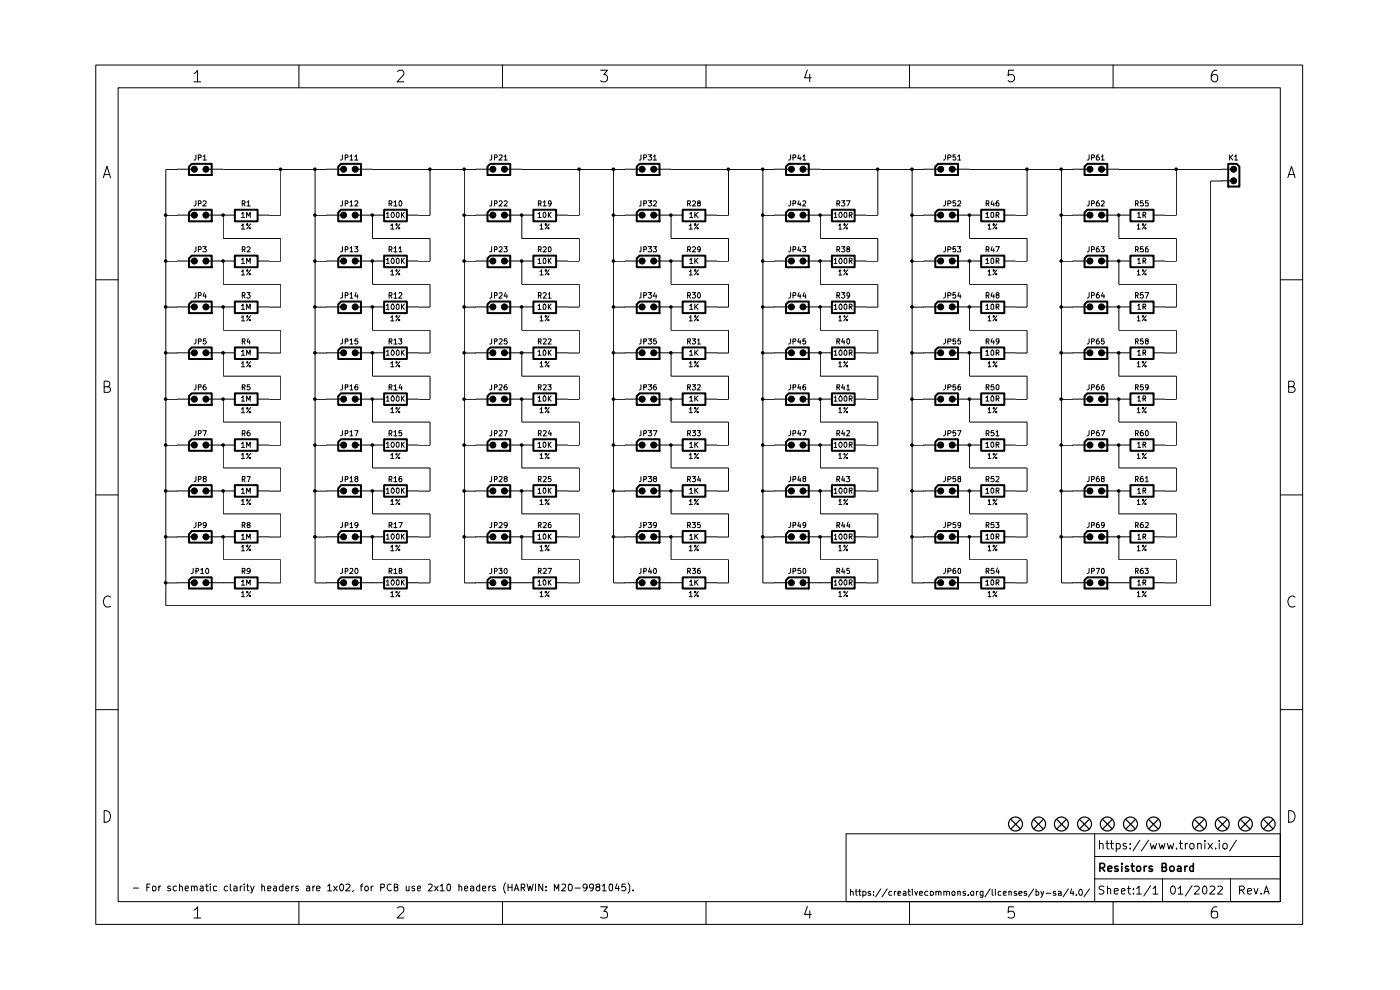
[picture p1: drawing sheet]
<svg xmlns="http://www.w3.org/2000/svg" width="297mm" height="210mm" viewBox="0 0 297 210" stroke-linecap="round" stroke-linejoin="round" font-family="sans-serif">
<g fill="none" stroke="#000" stroke-width=".21">
<path d="M20.3 13.8h256v182.3h-256zM25.1 18.6h246.5v172.7h-246.5zM41.1 15.6l.8-.7v2.5M41.1 17.4h1.5M63.4 13.8v4.8M84.3 15.2l.4-.3h.6l.3 .3 .1 .4-.1 .3-1.4 1.5h1.5M106.6 13.8v4.8M127.4 14.9h1.5l-.8 .9a.63 .63 0 0 1 .8 .5l-.1 .8-.4 .3h-.6l-.4-.3M149.8 13.8v4.8M171.3 14.8l-.6 1.7h1.4M171.8 15.7v1.7M193 13.8v4.8"/>
<path d="M215.1 14.9h-1.2v1.2l.3-.3 .8 .1 .2 .4v.5a.87 .87 0 0 1-1 .6l-.3-.3M236.1 13.8v4.8M258.1 14.9a1.1 1.1 0 0 0-1.1 1v.9a.72 .72 0 0 0 .5 .6 .72 .72 0 0 0 .7-.3l.1-.8a.74 .74 0 0 0-.7-.5 .74 .74 0 0 0-.6 .5M21.9 37.7l.8-2.4 .7 2.4M22.1 37h1.2M37.6 35.9h3M37.6 35.9h-2.4v92.6h221.6v-90.1h2.5M41.6 32.8v.8l-.2 .3h-.3M42.1 33.4h.6v-.5l-.6-.1v1.1M43.1 33.2l.3-.4v1.1M43.1 33.9h.7M44.3 35.9h3"/>
<path d="M47.4 35.9h21.9M59.6 35.9v9.8h-2.5M66.8 35.9v87.8l5.5-.1M69.3 35.9h3M72.6 32.8v1l-.4 .1M73.2 33.4h.5l.1-.1-.1-.5h-.5v1.1M74.2 33.2l.4-.4v1.1M74.2 33.9h.6M75.3 33.2l.3-.4v1.1M75.3 33.9h.6M75.9 35.9h3.1M79 35.9h22"/>
<path d="M91.2 35.9v9.8h-2.4M98.5 35.9v87.8l5.5-.1M100.9 35.9h3.1M104.3 32.8v1l-.1 .1h-.3M104.9 33.4h.4l.2-.1-.2-.5h-.4v1.1M105.9 32.9h.6v.5l-.7 .5h.7M106.9 33.2l.4-.4v1.1M106.9 33.9h.7M107.6 35.9h3.1M110.7 35.9h21.9M122.9 35.9v9.8h-2.5M130.2 35.9v87.8l5.4-.1"/>
<path d="M132.6 35.9h3M136 32.8v1l-.1 .1h-.3M136.6 33.4h.4l.2-.1-.2-.5h-.4v1.1M137.5 32.8h.8l-.5 .5 .4 .1 .1 .4-.2 .1h-.6M138.6 33.2l.3-.4v1.1M138.6 33.9h.7M139.3 35.9h3M142.4 35.9h21.9M154.6 35.9v9.8h-2.5M161.8 35.9v87.8l5.5-.1M164.3 35.9h3M167.7 32.8v.8l-.1 .3h-.3"/>
<path d="M168.2 33.4h.6v-.5l-.6-.1v1.1M169.5 32.8l-.3 .8h.7M169.8 33.3v.6M170.3 33.2l.3-.4v1.1M170.3 33.9h.6M170.9 35.9h3.1M174 35.9h22M186.2 35.9v9.8h-2.4M193.5 35.9v87.8l5.5-.1M195.9 35.9h3.1M200.6 32.8v.8l-.2 .3h-.3M201.1 33.4h.6v-.5l-.6-.1v1.1"/>
<path d="M202.6 35.9h3.1M202.7 32.8h-.5v.6l.4-.1 .2 .2-.1 .4h-.5M203.2 33.2l.3-.4v1.1M203.2 33.9h.6M205.7 35.9h21.9M217.9 35.9v9.8h-2.5M225.2 35.9v87.8l5.4-.1M227.6 35.9h3M231.1 32.8v.8l-.2 .3h-.3M231.6 33.4h.6v-.5l-.6-.1v1.1M233.1 32.8l-.4 .1-.1 .9 .1 .1h.4l.2-.1-.1-.4-.2-.1-.4 .2M233.7 33.2l.2-.4v1.1"/>
<path d="M233.7 33.9h.6M234.3 35.9h3M237.4 35.9h21.9M249.6 35.9v9.8h-2.5M259.2 35.9h1.9M259.2 38.4h1.9M260.9 32.8v1.1M261 33.4l.5 .5M261.5 32.8l-.6 .7M262 33.2l.2-.4v1.1M262 33.9h.5M273.2 37.7l.8-2.4 .7 2.4"/>
<path d="M273.4 37h1.2M20.3 59.3h4.8M35.2 55.4h2.4M35.2 45.7h2.4M37.6 55.4h3M37.6 45.6h3M41.6 52.3v.9l-.2 .2h-.3M41.6 42.6v.8l-.2 .3h-.3M42.1 52.9l.6-.1v-.3l-.2-.2h-.4v1.1M42.1 43.2l.6-.1v-.3l-.2-.2h-.4v1.1M43 52.3h.8l-.5 .4 .5 .3v.3l-.2 .1-.6-.1M43.1 42.8l.4-.2 .3 .3-.8 .8h.8"/>
<path d="M44.3 55.4h5.5M44.3 45.6h5.5M47.4 55.4v4.9h12.2v4.8h-5M47.4 45.7v4.9h12.2v4.8h-2.5M51.2 57.6l.4-.4v1.1M51.2 47.8l.4-.3v1.1M51.2 55.1l.4-.3v1.1M51.2 45.4l.4-.4v1.1M51.2 58.3h.7M51.2 48.6h.7M51.2 55.9h.7M51.2 46.1h.7"/>
<path d="M51.4 52.9l.6-.1v-.3l-.2-.2h-.4v1.1M51.4 43.2l.6-.1v-.3l-.2-.2h-.4v1.1M51.6 52.9l.4 .5M51.6 43.2l.4 .5M52.3 57.3l.2-.1 .1 .3h-.3zM52.3 47.5h.3l-.1 .3-.2-.1zM52.3 55.9v-1.1l.4 .7 .4-.7v1.1M52.3 46.1v-1.1l.4 .8 .4-.8v1.1M52.4 52.5l.4-.2 .3 .3-.7 .8h.7M52.4 42.9l.3-.3v1.1M52.4 43.7h.7M52.8 58.2l.2-.2 .2 .2-.2 .1z"/>
<path d="M52.8 48.4l.2-.1 .2 .1-.2 .2zM53.2 57.2l-.9 1.1M53.2 47.5l-.9 1.1M54.6 55.4h2.5M54.6 45.6h2.5M66.8 55.4h2.5M66.8 45.7h2.5M69.3 55.4h3M69.3 45.6h3M72.6 52.3v1l-.4 .1M72.6 42.6v.9l-.4 .2M73.2 52.9h.5l.1-.3-.1-.3h-.5v1.1"/>
<path d="M73.2 43.2h.5l.1-.2-.1-.4h-.5v1.1M74.2 52.7l.4-.4v1.1M74.2 42.9l.4-.3v1.1M74.2 43.7h.6M74.2 53.4h.6M75.3 52.3h.6l-.4 .4 .4 .3v.4l-.6-.1M75.3 42.8l.4-.2 .2 .2-.6 .9h.6M75.9 55.4h5.5M75.9 45.6h5.5M79 55.4v4.9h12.2v4.8h-4.9M79 45.7v4.9h12.2v4.8h-2.4M82 55.1l.3-.3v1.1"/>
<path d="M82 45.4l.3-.4v1.1M82 55.9h.5M82 46.1h.5M82.5 52.9l.6-.1v-.3l-.1-.2h-.5v1.1M82.5 43.2l.6-.1v-.3l-.1-.2h-.5v1.1M82.8 52.9l.3 .5M82.8 43.2l.3 .5M82.9 57.6l.3-.4v1.1M82.9 47.8l.3-.3v1.1M82.9 58.3h.7M82.9 48.6h.7M83.2 54.8h.2a.82 .82 0 0 1 .1 1.1l-.4-.1a.7 .7 0 0 1 .1-1z"/>
<path d="M83.2 45h.2a.7 .7 0 0 1 0 1.1 .49 .49 0 0 1-.4-.6zM83.6 52.7l.3-.4v1.1M83.6 42.9l.3-.3v1.1M83.6 43.7h.6M83.6 53.4h.6M84 57.3h.2v.3zM84 47.5h.2v.3l-.2-.1zM84.2 54.9l.2-.1 .3 .2v.7l-.2 .2-.4-.2zM84.2 45.1l.2-.1 .3 .3v.7l-.3 .1-.3-.1zM84.5 48.4l.2-.1 .1 .1-.1 .2zM84.7 58l.1 .2-.1 .1-.2-.1zM84.7 52.7l.2-.4v1.1"/>
<path d="M84.7 53.4h.6M84.7 42.7l.2-.1a.7 .7 0 0 1 .2 1.1h-.4v-.2zM84.8 57.2l-.8 1.1M84.8 47.5l-.8 1.1M85.2 45v1.1M85.2 54.8v1.1M85.3 55.3l.5 .6M85.3 45.5l.5 .6M85.8 54.8l-.6 .7M85.8 45l-.6 .7M86.3 55.4h2.4M86.3 45.6h2.4"/>
<path d="M98.5 55.4h2.5M98.5 45.7h2.5M100.9 55.4h3.1M100.9 45.6h3.1M104.3 52.3v1l-.4 .1M104.3 42.6v.9l-.1 .2h-.3M104.9 52.9h.5l.1-.3-.2-.3h-.4v1.1M104.9 43.2h.4l.2-.2-.2-.4h-.4v1.1M105.9 52.5l.4-.2 .2 .2v.3l-.7 .6h.7M105.9 42.8l.4-.2 .2 .2v.3l-.7 .6h.7M106.9 52.3h.7l-.3 .4 .3 .3-.1 .4-.6-.1M106.9 42.8l.5-.2 .2 .2-.7 .9h.7"/>
<path d="M107.6 55.4h5.5M107.6 45.6h5.5M110.7 55.4v4.9h12.2v4.8h-5M110.7 45.7v4.9h12.2v4.8h-2.5M114.1 45.4l.4-.4v1.1M114.1 55.1l.4-.3v1.1M114.1 55.9h.7M114.1 46.1h.7M114.2 43.2l.6-.1v-.3l-.2-.2h-.4v1.1M114.2 52.9l.6-.1v-.3l-.2-.2h-.4v1.1M114.5 43.2l.3 .5M114.5 52.9l.3 .5"/>
<path d="M114.6 47.8l.3-.3v1.1M114.6 57.6l.3-.4v1.1M114.6 58.3h.6M114.6 48.6h.6M115.2 42.9l.4-.3v1.1M115.2 52.5l.5-.2 .2 .3-.7 .8h.7M115.2 43.7h.7M115.3 45.1l.2-.1a.61 .61 0 0 1 .3 .6 .61 .61 0 0 1-.3 .5l-.3-.1zM115.3 54.9l.2-.1a.72 .72 0 0 1 .2 1.1h-.4l-.1-.2zM115.7 47.5h.2l.1 .2-.2 .1-.1-.1zM115.7 57.3l.1-.1 .2 .2-.2 .2zM116.2 48.4l.1-.1 .2 .1-.2 .2z"/>
<path d="M116.2 58.2l.1-.2 .2 .2-.2 .1zM116.3 45v1.1M116.3 54.8v1.1M116.4 52.4l.2-.1a.7 .7 0 0 1 .2 1.1h-.4l-.1-.1zM116.4 45.5l.5 .6M116.4 55.3l.5 .6M116.5 47.5l-.8 1.1M116.5 57.2l-.8 1.1M116.9 43.1l-.1 .2-.5-.1v-.4l.2-.2 .3 .1a.83 .83 0 0 1 0 1h-.4M116.9 45l-.6 .7M116.9 54.8l-.6 .7M117.9 55.4h2.5"/>
<path d="M117.9 45.6h2.5M130.2 55.4h2.4M130.2 45.7h2.4M132.6 55.4h3M132.6 45.6h3M136 42.6v.9l-.1 .2h-.3M136 52.3v1l-.4 .1M136.6 43.2h.4l.2-.2-.2-.4h-.4v1.1M136.6 52.9h.5l.1-.3-.2-.3h-.4v1.1M137.5 42.6h.8l-.5 .4 .4 .1 .1 .4-.2 .2-.6-.1M137.5 52.3h.8l-.5 .4 .5 .3v.3l-.2 .1-.6-.1M138.6 42.8l.4-.2 .3 .2-.7 .9h.7"/>
<path d="M138.6 52.3h.7l-.4 .4 .4 .3-.1 .4-.6-.1M139.3 55.4h5.5M139.3 45.6h5.5M142.4 55.4v4.9h12.2v4.8h-5M142.4 45.7v4.9h12.2v4.8h-2.5M145.9 52.9l.6-.1v-.3l-.2-.2h-.4v1.1M145.9 43.2l.6-.1v-.3l-.2-.2h-.4v1.1M146.1 52.9l.4 .5M146.1 43.2l.4 .5M146.2 57.6l.4-.4v1.1M146.2 47.8l.4-.3v1.1M146.2 58.3h.7"/>
<path d="M146.2 48.6h.7M146.3 55.1l.3-.3v1.1M146.3 45.4l.3-.4v1.1M146.3 55.9h.7M146.3 46.1h.7M146.9 52.5l.4-.2 .3 .3-.7 .8h.7M146.9 42.8l.4-.2 .3 .2-.7 .9h.7M147.3 57.3l.2-.1 .2 .2-.2 .2zM147.3 47.5h.3l.1 .2-.2 .1-.2-.1zM147.4 45v1.1M147.4 54.8v1.1M147.6 55.3l.5 .6"/>
<path d="M147.6 45.5l.5 .6M147.8 58.2l.2-.2 .2 .2-.2 .1zM147.8 48.4l.2-.1 .2 .1-.2 .2zM148.1 54.8l-.7 .7M148.1 45l-.7 .7M148.2 43.1l-.2-.1v-.2l.4-.2 .2 .2-.2 .3-.4 .1v.4l.5 .1 .1-.4-.2-.2M148.2 57.2l-.9 1.1M148.2 47.5l-.9 1.1M148.6 52.8l-.1 .2-.5-.1v-.4l.2-.2 .3 .1a.83 .83 0 0 1-.1 1h-.3M149.6 55.4h2.5M149.6 45.6h2.5M161.8 55.4h2.5"/>
<path d="M161.8 45.7h2.5M164.3 55.4h3M164.3 45.6h3M167.7 52.3v.9l-.1 .2h-.3M167.7 42.6v.8l-.1 .3h-.3M168.2 52.9h.5l.1-.4-.1-.2h-.5v1.1M168.2 43.2l.6-.1v-.3l-.1-.2h-.5v1.1M169.5 52.3l-.3 .8h.7M169.5 42.6l-.3 .7h.7M169.8 43v.7M169.8 52.7v.7M170.3 52.3h.6l-.3 .4 .3 .3v.4l-.6-.1"/>
<path d="M170.3 42.8l.1-.2h.4l.1 .3-.6 .8h.6M170.9 55.4h5.5M170.9 45.6h5.5M174 55.4v4.9h12.2v4.8h-4.9M174 45.7v4.9h12.2v4.8h-2.4M177 45.4l.3-.4v1.1M177 55.1l.3-.3v1.1M177 55.9h.5M177 46.1h.5M177.5 43.2l.6-.1v-.3l-.1-.2h-.5v1.1M177.5 52.9l.6-.1v-.3l-.1-.2h-.5v1.1M177.8 43.2l.3 .5"/>
<path d="M177.8 52.9l.3 .5M178 47.8l.2-.3v1.1M178 57.6l.2-.4v1.1M178 58.3h.6M178 48.6h.6M178.1 45.1l.2-.1a.61 .61 0 0 1 .4 .6 .61 .61 0 0 1-.4 .5 .52 .52 0 0 1-.3-.6zM178.1 54.9l.2-.1a.72 .72 0 0 1 .2 1.1l-.4-.1a.69 .69 0 0 1 0-.9zM178.6 42.6h.6l-.4 .4 .4 .1v.4l-.1 .2-.5-.1M178.6 52.3h.6l-.4 .4 .4 .3v.3l-.1 .1-.5-.1M179.1 47.5l.2 .2-.1 .1-.2-.1zM179.2 57.2l.1 .2-.1 .2-.2-.2zM179.2 45.1l.2-.1 .3 .3v.7l-.3 .1-.3-.1z"/>
<path d="M179.2 54.9l.2-.1 .3 .2v.7l-.2 .2-.4-.2zM179.5 48.4l.2-.1 .1 .1-.1 .2zM179.5 58.2l.2-.2 .1 .2-.1 .1zM179.6 42.6h.7l-.5 1.1M179.8 52.8l-.1-.1v-.2l.4-.2 .2 .3-.2 .2-.4 .1v.5h.5l.1-.4-.2-.2M179.8 47.5l-.8 1.1M179.8 57.2l-.8 1.1M180.2 45.6l.6-.1v-.4l-.6-.1v1.1M180.2 55.4l.6-.1v-.4l-.6-.1v1.1M180.4 45.6l.4 .5M180.4 55.4l.4 .5M181.3 55.4h2.4"/>
<path d="M181.3 45.6h2.4M193.5 55.4h2.5M193.5 45.7h2.5M195.9 55.4h3.1M195.9 45.6h3.1M200.6 42.6v.8l-.2 .3h-.3M200.6 52.3v.9l-.2 .2h-.3M201.1 43.2h.4l.3-.4-.3-.2h-.4v1.1M201.1 52.9h.5l.2-.3-.3-.3h-.4v1.1M202.6 55.4h5.5M202.6 45.6h5.5M202.7 42.6h-.5v.5l.4-.1 .2 .3-.1 .4-.5-.1"/>
<path d="M202.7 52.3h-.5v.6l.1-.2h.3l.2 .3-.1 .4-.5-.1M203.1 52.3h.7l-.3 .4 .3 .2v.4h-.7M203.2 42.8l.4-.2 .2 .2v.3l-.7 .6h.7M205.7 55.4v4.9h12.2v4.8h-4.9M205.7 45.7v4.9h12.2v4.8h-2.5M209.1 55.1l.4-.3v1.1M209.1 45.4l.4-.4v1.1M209.1 55.9h.7M209.1 46.1h.7M209.2 52.9l.6-.1v-.3l-.2-.2h-.4v1.1M209.2 43.2l.6-.1v-.3l-.2-.2h-.4v1.1M209.5 52.9l.3 .5"/>
<path d="M209.5 43.2l.3 .5M209.6 57.6l.3-.4v1.1M209.6 47.8l.3-.3v1.1M209.6 58.3h.6M209.6 48.6h.6M210.3 54.9l.3-.1 .2 .2v.7l-.2 .2-.4-.2zM210.3 45.1l.3-.1 .2 .3v.7l-.2 .1-.4-.1zM210.5 52.3l-.3 .8h.7M210.5 42.6l-.3 .7h.7M210.7 47.5l.3 .2-.2 .1-.2-.1zM210.8 57.2l.2 .2-.2 .2-.2-.2zM210.8 43v.7"/>
<path d="M210.8 52.7v.7M211.2 58.2l.1-.2 .2 .2-.2 .1zM211.2 48.4l.1-.1 .2 .1-.2 .2zM211.2 52.3h.8l-.5 1.1M211.3 55.4l.6-.1v-.4l-.6-.1v1.1M211.3 45.6l.6-.1v-.4l-.6-.1v1.1M211.5 57.2l-.9 1.1M211.5 47.5l-.9 1.1M211.6 55.4l.3 .5M211.6 45.6l.3 .5M211.8 42.6h-.2l-.3 .2v.8h.6v-.5l-.4-.1-.2 .3M213 55.4h2.4"/>
<path d="M213 45.6h2.4M225.2 55.4h2.4M225.2 45.7h2.4M227.6 55.4h3M227.6 45.6h3M231.1 52.3v.9l-.2 .2h-.3M231.1 42.6v.8l-.2 .3h-.3M231.6 52.9l.6-.1v-.3l-.2-.2h-.4v1.1M231.6 43.2l.6-.1v-.3l-.2-.2h-.4v1.1M233.1 52.3h-.2a.85 .85 0 0 0-.2 1.1h.4l.2-.4-.3-.3-.4 .3M233.1 42.6h-.2a.85 .85 0 0 0-.2 1.1h.4l.2-.4-.3-.3-.4 .3M233.6 52.3h.7l-.4 .4 .4 .3-.1 .4-.6-.1"/>
<path d="M233.7 42.8l.4-.2 .2 .3-.7 .8h.7M234.3 55.4h5.5M234.3 45.6h5.5M237.4 55.4v4.9h12.2v4.8h-4.9M237.4 45.7v4.9h12.2v4.8h-2.5M240.9 52.9l.6-.1v-.3l-.2-.2h-.4v1.1M240.9 43.2l.6-.1v-.3l-.2-.2h-.4v1.1M241.1 43.2l.4 .5M241.1 52.9l.4 .5M241.3 57.6l.3-.4v1.1M241.3 47.8l.3-.3v1.1M241.3 58.3h.6"/>
<path d="M241.3 48.6h.6M241.4 55.1l.2-.3v1.1M241.4 45.4l.2-.4v1.1M241.4 55.9h.6M241.4 46.1h.6M242.4 47.5l.3 .2-.2 .1-.2-.1zM242.5 57.2l.2 .2-.2 .2-.2-.2zM242.5 55.4l.5-.1 .1-.3-.2-.2h-.4v1.1M242.5 45.6l.5-.1 .1-.2-.2-.3h-.4v1.1M242.5 52.3h-.5l-.1 .6 .2-.2 .4 .1v.6l-.6-.1M242.5 42.6h-.5l-.1 .5h.6v.6l-.6-.1M242.7 55.4l.4 .5"/>
<path d="M242.7 45.6l.4 .5M242.8 58.2l.2-.2 .2 .2-.2 .1zM242.8 48.4l.2-.1 .2 .1-.2 .2zM243.2 57.2l-.9 1.1M243.2 47.5l-.9 1.1M243.5 52.3l-.5 .3v.7h.6v-.4l-.2-.2h-.2l-.2 .3M243.6 42.6h-.6v.5h.6l-.1 .6-.5-.1M244.7 55.4h2.4M244.7 45.6h2.4M271.6 59.3h4.7M35.2 74.9h2.4M37.6 74.8h3"/>
<path d="M40.6 65.1h-5.4M41.6 71.9v.7l-.5 .4M41.6 62.1v.8l-.5 .3M42.1 72.4h.5l.1-.4-.6-.1v1.1M42.1 62.7h.5l.1-.5-.2-.1h-.4v1.1M43.3 62.1l-.2 .7h.7M43.6 62.5v.7M43.7 71.9h-.5l-.1 .5 .5-.1 .2 .4-.3 .3-.4-.2M44.3 74.8h5.5M44.3 65.1h5.5M47.4 74.9v4.9h12.2v4.9h-2.5M47.4 65.1v5h12.2v4.8h-2.5"/>
<path d="M51.2 67.3l.4-.3v1.1M51.2 77l.4-.3v1.1M51.2 64.9l.4-.4v1.1M51.2 74.6l.4-.4v1.2M51.2 77.8h.7M51.2 68.1h.7M51.2 75.4h.7M51.2 65.6h.7M51.4 62.7h.5l.1-.5-.2-.1h-.4v1.1M51.4 72.4h.5l.1-.4-.6-.1v1.1M51.6 62.7l.4 .5M51.6 72.4l.4 .6"/>
<path d="M52.3 67.1l.2-.1 .1 .2h-.3zM52.3 76.8l.2-.1 .1 .3h-.3zM52.3 65.6v-1.1l.4 .9 .4-.9v1.1M52.3 75.4v-1.2l.4 .9 .4-.9v1.2M52.4 62.1h.7l-.4 .4 .4 .2v.3l-.3 .2h-.3l-.1-.1M52.7 71.8l-.3 .8h.7M52.8 67.9l.2-.2 .2 .2-.2 .2zM52.8 77.6l.2-.1 .2 .1-.1 .2zM52.9 72.2v.8M53.2 67l-.9 1.1M53.2 76.7l-.9 1.1M54.6 74.8h2.5"/>
<path d="M66.8 74.9h2.5M69.3 74.8h3M72.3 65.1h-5.5M72.6 71.9v.9l-.4 .2M72.6 62.1v1l-.4 .1M73.2 72.4h.5v-.5h-.5v1.1M73.2 62.7h.5l.1-.4-.1-.2h-.5v1.1M74.2 72.1l.4-.2v1.1M74.2 62.4l.4-.3v1.1M74.2 63.2h.6M74.2 73h.6M75.5 62.1l-.2 .7h.6"/>
<path d="M75.9 71.9h-.5l-.1 .5 .6-.1v.6l-.5 .1-.1-.2M75.9 62.5v.7M75.9 74.8h5.5M75.9 65.1h5.5M79 74.9v4.9h12.2v4.9h-2.4M79 65.1v5h12.2v4.8h-2.4M82 64.9l.3-.4v1.1M82 74.6l.3-.4v1.2M82 75.4h.5M82 65.6h.5M82.5 62.7h.6v-.5l-.1-.1h-.5v1.1M82.5 72.4h.6v-.4l-.6-.1v1.1"/>
<path d="M82.8 62.7l.3 .5M82.8 72.4l.3 .6M82.9 67.3l.3-.3v1.1M82.9 77l.3-.3v1.1M82.9 77.8h.7M82.9 68.1h.7M83.1 64.6l.3-.1a.82 .82 0 0 1 .1 1.1l-.4-.1a.69 .69 0 0 1 0-.9zM83.2 74.2a.66 .66 0 0 1 .3 1.2h-.4a.78 .78 0 0 1 .1-1.2zM83.6 62.4l.3-.3v1.1M83.6 72.1l.3-.2v1.1M83.6 63.2h.6M83.6 73h.6"/>
<path d="M84 67.1l.2-.1v.2h-.2zM84 76.8l.2-.1v.3h-.2zM84.2 64.6l.2-.1 .3 .3v.6l-.2 .2-.4-.2zM84.3 74.2l.4 .3v.7l-.2 .2-.4-.2v-.7zM84.5 67.9l.2-.2 .1 .2-.1 .2zM84.6 71.9h.7l-.4 .4h.3l.1 .2-.1 .4-.5 .1-.1-.2M84.7 77.5l.1 .1-.1 .2-.2-.2zM84.7 62.2v-.1h.3l.3 .3-.7 .8h.7M84.8 67l-.8 1.1M84.8 76.7l-.8 1.1M85.2 64.5v1.1M85.2 74.2v1.2"/>
<path d="M85.3 65l.5 .6M85.3 74.8l.5 .6M85.8 64.5l-.6 .7M85.8 74.2l-.6 .7M86.3 74.8h2.4M98.5 74.9h2.5M100.9 74.8h3.1M104 65.1h-5.5M104.3 62.1v1l-.4 .1M104.3 71.9v.9l-.4 .2M104.9 62.7h.5l.1-.4-.2-.2h-.4v1.1M104.9 72.4h.5v-.5h-.5v1.1"/>
<path d="M105.9 62.2l.4-.1 .2 .1v.4l-.7 .6h.7M105.9 72l.5-.1 .1 .4-.7 .7h.7M107.3 62.1l-.4 .7h.7M107.5 71.9h-.5l-.1 .5 .6-.1v.6l-.4 .1-.2-.2M107.5 62.5v.7M107.6 74.8h5.5M107.6 65.1h5.5M110.7 74.9v4.9h12.2v4.9h-2.5M110.7 65.1v5h12.2v4.8h-2.5M114.1 74.6l.4-.4v1.2M114.1 64.9l.4-.4v1.1M114.1 75.4h.7"/>
<path d="M114.1 65.6h.7M114.2 72.4h.5l.1-.4-.6-.1v1.1M114.2 62.7h.5l.1-.5-.2-.1h-.4v1.1M114.5 72.4l.3 .6M114.5 62.7l.3 .5M114.6 77l.3-.3v1.1M114.6 67.3l.3-.3v1.1M114.6 77.8h.6M114.6 68.1h.6M115.2 72l.5-.1 .2 .1-.7 1h.7M115.2 62.2l.5-.1 .2 .2-.7 .9h.7M115.3 74.3l.2-.1a.7 .7 0 0 1 .2 1.2h-.4l-.1-.2z"/>
<path d="M115.3 64.6l.2-.1a.72 .72 0 0 1 .2 1.1h-.4l-.1-.2zM115.7 76.8l.1-.1 .2 .2-.2 .1zM115.7 67.1l.1-.1 .2 .1-.2 .2zM116.2 67.9l.1-.2 .2 .2-.2 .2zM116.3 77.5l.2 .1-.1 .2-.2-.2zM116.3 72l.5-.1 .1 .2-.7 .9h.7M116.3 62.4l.3-.3v1.1M116.3 64.5v1.1M116.3 74.2v1.2M116.3 63.2h.6M116.4 74.8l.5 .6M116.4 65l.5 .6"/>
<path d="M116.5 76.7l-.8 1.1M116.5 67l-.8 1.1M116.9 74.2l-.6 .7M116.9 64.5l-.6 .7M117.9 74.8h2.5M130.2 74.9h2.4M132.6 74.8h3M135.6 65.1h-5.4M136 62.1v1l-.4 .1M136 71.9v.9l-.4 .2M136.6 62.7h.5l.1-.4-.2-.2h-.4v1.1M136.6 72.4h.5v-.5h-.5v1.1"/>
<path d="M137.5 62.1h.8l-.5 .4 .5 .2v.3l-.3 .2h-.3l-.2-.1M137.5 71.9h.8l-.5 .4h.3l.2 .4-.3 .3h-.3l-.2-.2M138.9 62.1l-.3 .7h.8M139.2 71.9h-.5l-.1 .5 .6-.1v.6l-.4 .1-.2-.2M139.2 62.5v.7M139.3 74.8h5.5M139.3 65.1h5.5M142.4 74.9v4.9h12.2v4.9h-2.5M142.4 65.1v5h12.2v4.8h-2.5M145.9 62.7h.5l.1-.5-.2-.1h-.4v1.1M145.9 72.4h.5l.1-.4-.6-.1v1.1M146.1 62.7l.4 .5"/>
<path d="M146.1 72.4l.4 .6M146.2 67.3l.4-.3v1.1M146.2 77l.4-.3v1.1M146.2 77.8h.7M146.2 68.1h.7M146.3 64.9l.3-.4v1.1M146.3 74.6l.3-.4v1.2M146.3 75.4h.7M146.3 65.6h.7M146.9 62.1h.7l-.5 .4 .5 .2v.3l-.3 .2h-.3l-.1-.1M146.9 71.9h.7l-.5 .4h.3l.2 .4-.3 .3h-.3l-.1-.2M147.3 67.1l.2-.1 .2 .1-.2 .2z"/>
<path d="M147.3 76.8l.2-.1 .2 .2-.2 .1zM147.4 64.5v1.1M147.4 74.2v1.2M147.6 65l.5 .6M147.6 74.8l.5 .6M147.8 67.9l.2-.2 .2 .2-.2 .2zM147.8 77.6l.2-.1 .2 .1-.1 .2zM148 72.1l.2-.2v1.1M148 73h.6M148.1 62.1h.1a.67 .67 0 0 1 0 1.1l-.2-.2zM148.1 64.5l-.7 .7M148.1 74.2l-.7 .7"/>
<path d="M148.2 67l-.9 1.1M148.2 76.7l-.9 1.1M149.6 74.8h2.5M161.8 74.9h2.5M164.3 74.8h3M167.3 65.1h-5.5M167.7 62.1v.8l-.4 .3M167.7 71.9v.7l-.4 .4M168.2 62.7h.5l.1-.5-.1-.1h-.5v1.1M168.2 72.4h.5l.1-.4-.6-.1v1.1M169.5 62.1l-.3 .7h.7M169.5 71.8l-.3 .8h.7"/>
<path d="M169.8 62.5v.7M169.8 72.2v.8M170.6 62.1l-.3 .7h.7M170.9 71.9h-.6v.5l.6-.1v.2v.4l-.5 .1-.1-.2M170.9 62.5v.7M170.9 74.8h5.5M170.9 65.1h5.5M174 74.9v4.9h12.2v4.9h-2.4M174 65.1v5h12.2v4.8h-2.4M177 64.9l.3-.4v1.1M177 74.6l.3-.4v1.2M177 75.4h.5"/>
<path d="M177 65.6h.5M177.5 62.7h.6v-.5l-.1-.1h-.5v1.1M177.5 72.4h.6v-.4l-.6-.1v1.1M177.8 62.7l.3 .5M177.8 72.4l.3 .6M178 67.3l.2-.3v1.1M178 77l.2-.3v1.1M178 77.8h.6M178 68.1h.6M178.1 64.6l.2-.1a.72 .72 0 0 1 .2 1.1l-.4-.1a.69 .69 0 0 1 0-.9zM178.1 74.3l.2-.1a.7 .7 0 0 1 .2 1.2h-.4l-.1-.5zM178.6 62.1h.6l-.4 .4 .4 .2v.3l-.2 .2-.4-.1"/>
<path d="M178.8 71.8l-.2 .8h.6M179.1 72.2v.8M179.2 67l.1 .1-.1 .2-.2-.2zM179.2 76.7l.1 .2-.1 .1-.2-.1zM179.2 64.6l.2-.1 .3 .3v.6l-.2 .2-.4-.2zM179.3 74.2l.4 .3v.7l-.2 .2-.4-.2v-.7zM179.5 67.9l.2-.2 .1 .2-.1 .2zM179.5 77.6l.2-.1 .1 .1-.1 .2zM179.7 72l.1-.1a.58 .58 0 0 1 .5 .5 .58 .58 0 0 1-.3 .6l-.3-.3zM179.8 67l-.8 1.1M179.8 76.7l-.8 1.1M180.2 65.1l.6-.1v-.4l-.6-.1v1.1"/>
<path d="M180.2 74.8h.5l.1-.4-.2-.2h-.4v1.2M180.3 62.6l-.2 .2-.4-.1v-.5l.4-.1a.72 .72 0 0 1-.4 1.1M180.4 65.1l.4 .5M180.4 74.8l.4 .6M181.3 74.8h2.4M193.5 74.9h2.5M195.9 74.8h3.1M199 65.1h-5.5M200.6 62.1v.8l-.5 .3M200.6 71.9v.7l-.5 .4M201.1 62.7h.5l.2-.4-.3-.2h-.4v1.1M201.1 72.4h.5l.2-.4-.2-.1h-.5v1.1"/>
<path d="M202.6 74.8h5.5M202.6 65.1h5.5M202.7 62.1h-.5v.6l.1-.2h.3l.2 .2-.1 .5h-.4l-.1-.1M202.7 71.9h-.5v.5l.5-.1v.6l-.4 .1-.1-.2M203.5 62.1l-.3 .7h.7M203.7 62.5v.7M203.8 71.9h-.5l-.1 .5 .5-.1 .1 .5-.2 .2-.4-.2M205.7 74.9v4.9h12.2v4.9h-2.5M205.7 65.1v5h12.2v4.8h-2.5M209.1 64.9l.4-.4v1.1M209.1 74.6l.4-.4v1.2M209.1 75.4h.7"/>
<path d="M209.1 65.6h.7M209.2 62.7h.5l.1-.5-.2-.1h-.4v1.1M209.2 72.4h.5l.1-.4-.6-.1v1.1M209.5 62.7l.3 .5M209.5 72.4l.3 .6M209.6 67.3l.3-.3v1.1M209.6 77l.3-.3v1.1M209.6 77.8h.6M209.6 68.1h.6M210.3 64.6l.3-.1 .2 .3v.6l-.2 .2-.4-.2zM210.5 74.2l.3 .3v.7l-.2 .2-.4-.2v-.7zM210.5 62.1l-.3 .7h.7"/>
<path d="M210.5 71.8l-.3 .8h.7M210.8 67l.2 .1-.2 .2-.2-.2zM210.8 76.7l.2 .2-.2 .1-.2-.1zM210.8 62.5v.7M210.8 72.2v.8M211.2 67.9l.1-.2 .2 .2-.2 .2zM211.2 77.6l.1-.1 .2 .1-.1 .2zM211.3 65.1l.6-.1v-.4l-.6-.1v1.1M211.3 74.8h.5l.1-.4-.2-.2h-.4v1.2M211.5 62.6l-.2-.1v-.3l.4-.1 .2 .4-.6 .2v.4l.2 .1 .4-.1v-.4l-.2-.1M211.5 67l-.9 1.1M211.5 76.7l-.9 1.1"/>
<path d="M211.6 65.1l.3 .5M211.6 74.8l.3 .6M211.9 72.3l-.2 .3h-.2l-.2-.2v-.4h.6v.6l-.2 .3-.3 .1M213 74.8h2.4M225.2 74.9h2.4M227.6 74.8h3M230.6 65.1h-5.4M231.1 71.9v.7l-.5 .4M231.1 62.1v.8l-.5 .3M231.6 72.4h.5l.1-.4-.6-.1v1.1M231.6 62.7l.6-.1v-.4l-.2-.1h-.4v1.1M233.1 71.9h-.3a.82 .82 0 0 0-.1 1l.3 .1 .3-.3v-.2l-.2-.2h-.4l-.1 .2"/>
<path d="M233.1 62.1h-.2a.85 .85 0 0 0-.2 1.1h.3l.3-.2v-.3l-.3-.2-.4 .2M233.9 62.1l-.2 .7h.7M234.2 71.9h-.5v.5l.5-.1 .1 .2-.1 .4-.4 .1-.1-.2M234.2 62.5v.7M234.3 74.8h5.5M234.3 65.1h5.5M237.4 74.9v4.9h12.2v4.9h-2.5M237.4 65.1v5h12.2v4.8h-2.5M240.9 72.4h.5l.1-.4-.6-.1v1.1M240.9 62.7h.5l.1-.5-.2-.1h-.4v1.1M241.1 72.4l.4 .6M241.1 62.7l.4 .5"/>
<path d="M241.3 77l.3-.3v1.1M241.3 67.3l.3-.3v1.1M241.3 77.8h.6M241.3 68.1h.6M241.4 74.6l.2-.4v1.2M241.4 64.9l.2-.4v1.1M241.4 75.4h.6M241.4 65.6h.6M242.5 76.7l.2 .2-.2 .1-.2-.1zM242.5 67l.2 .1-.2 .2-.2-.2zM242.5 74.8h.5l.1-.3-.2-.3h-.4v1.2M242.5 65.1h.4l.2-.2-.2-.4h-.4v1.1"/>
<path d="M242.5 71.9h-.5l-.1 .5 .6-.1v.6l-.4 .1-.2-.2M242.5 62.1h-.5l-.1 .6 .2-.2 .4 .1v.6h-.4l-.2-.1M242.7 74.8l.4 .6M242.7 65.1l.4 .5M242.8 77.6l.2-.1 .2 .1-.1 .2zM242.8 67.9l.2-.2 .2 .2-.2 .2zM242.9 62.1h.8l-.5 1.1M243.2 72.3l-.2-.1v-.2l.5-.1v.4l-.5 .1v.4l.2 .2 .4-.2v-.4l-.2-.1M243.2 76.7l-.9 1.1M243.2 67l-.9 1.1M244.7 74.8h2.4M22.1 82h.8a.62 .62 0 0 0 .4-.6 .62 .62 0 0 0-.4-.5h-.8v2.3h.8a.59 .59 0 0 0 .6-.6 .59 .59 0 0 0-.6-.6"/>
<path d="M35.2 84.7h2.4M35.2 94.4h2.4M37.6 94.4h3M37.6 84.7h3M41.6 91.4v.7l-.5 .4M41.6 81.6v.8l-.5 .3M42.1 91.9h.4l.2-.1-.1-.4h-.5v1.1M42.1 82.1h.5l.1-.4-.6-.1v1.1M43 91.4h.8l-.5 1.1M43.6 81.6h-.3a.82 .82 0 0 0-.1 1l.3 .1 .3-.2v-.3l-.2-.2h-.4l-.1 .2M44.3 94.4h5.5M44.3 84.7h5.5"/>
<path d="M47.4 94.4v4.9h12.2v4.9l-5-.1M47.4 84.7v4.8h12.2v4.9h-2.5M51.2 96.5l.4-.3v1.1M51.2 86.8l.4-.4v1.1M51.2 94.1l.4-.3v1.1M51.2 84.3h.2l.2-.3v1.1M51.2 97.3h.7M51.2 87.5h.7M51.2 94.9h.7M51.2 85.1h.7M51.4 91.9h.4l.2-.1-.1-.4h-.5v1.1M51.4 82.1h.5l.1-.4-.6-.1v1.1"/>
<path d="M51.6 91.9l.4 .6M51.6 82.1l.4 .6M52.3 96.3l.2-.1 .1 .2h-.3zM52.3 86.5l.2-.1 .1 .3h-.3zM52.3 94.9v-1.1l.4 .8 .4-.8v1.1M52.3 85.1v-1.1l.4 .8 .4-.8v1.1M52.8 97.1h.4l-.1 .2zM52.8 87.4h.4l-.1 .1zM52.9 91.4h-.2a.7 .7 0 0 0 0 1.1l.3-.1 .1-.5-.2-.1h-.4l-.1 .1M53 81.6h-.5l-.1 .5 .5-.1 .2 .5-.3 .2-.4-.2M53.2 96.2l-.9 1.1M53.2 86.4l-.9 1.1"/>
<path d="M54.6 94.4h2.5M54.6 84.7h2.5M66.8 84.7h2.5M66.8 94.4h2.5M69.3 94.4h3M69.3 84.7h3M72.6 81.6v.9l-.4 .2M72.6 91.4v.9l-.4 .2M73.2 82.1h.5v-.5h-.5v1.1M73.2 91.9h.5v-.5h-.5v1.1M74.2 81.9l.4-.3v1.1M74.2 91.6l.4-.2v1.1"/>
<path d="M74.2 82.7h.6M74.2 92.5h.6M75.3 91.4h.6l-.4 1.1M75.9 81.6h-.4a.7 .7 0 0 0 0 1.1l.4-.1v-.4v-.2h-.5l-.1 .2M75.9 94.4h5.5M75.9 84.7h5.5M79 94.4v4.9h12.2v4.9l-4.9-.1M79 84.7v4.8h12.2v4.9h-2.4M82 84.3l.3-.3v1.1M82 94.1l.3-.3v1.1M82 94.9h.5M82 85.1h.5"/>
<path d="M82.5 82.1h.6v-.4l-.6-.1v1.1M82.5 91.9h.5l.1-.1v-.4h-.6v1.1M82.8 82.1l.3 .6M82.8 91.9l.3 .6M82.9 86.8l.3-.4v1.1M82.9 96.5l.3-.3v1.1M82.9 97.3h.7M82.9 87.5h.7M83.1 93.8h.4a.66 .66 0 0 1-.3 1.1 .78 .78 0 0 1-.1-1.1zM83.2 84a.66 .66 0 0 1 .3 1.1h-.4a.78 .78 0 0 1 .1-1.1zM83.6 81.9l.3-.3v1.1M83.6 91.6l.3-.2v1.1"/>
<path d="M83.6 82.7h.6M83.6 92.5h.6M84 86.5l.2-.1v.3h-.2zM84 96.3l.2-.1v.2h-.2zM84.1 94l.1-.2 .5 .2v.7l-.3 .2-.3-.2zM84.3 84l.4 .2v.7l-.2 .2-.4-.2v-.7zM84.5 87.4h.3l-.1 .1zM84.5 97.1h.3l-.1 .2zM84.8 86.4l-.8 1.1M84.8 96.2l-.8 1.1M84.9 81.5l-.2 .8h.6M85.2 91.4h-.5v.5l.5-.1 .1 .4-.3 .3-.3-.1"/>
<path d="M85.2 82v.7M85.2 84v1.1M85.2 93.8v1.1M85.3 84.5l.5 .6M85.3 94.2l.5 .7M85.8 84l-.6 .7M85.8 93.8l-.6 .6M86.3 94.4h2.4M86.3 84.7h2.4M98.5 84.7h2.5M98.5 94.4h2.5M100.9 94.4h3.1"/>
<path d="M100.9 84.7h3.1M104.3 91.4v.9l-.4 .2M104.3 81.6v.9l-.4 .2M104.9 91.9h.5v-.5h-.5v1.1M104.9 82.1h.5v-.5h-.5v1.1M105.9 91.4h.5l.1 .4-.7 .7h.7M105.9 81.7l.5-.1 .1 .4-.7 .7h.7M106.9 91.4h.7l-.4 1.1M107.5 81.6h-.3a.7 .7 0 0 0 0 1.1l.3-.1 .1-.4-.1-.2h-.4l-.2 .2M107.6 94.4h5.5M107.6 84.7h5.5M110.7 94.4v4.9h12.2v4.9l-5-.1"/>
<path d="M110.7 84.7v4.8h12.2v4.9h-2.5M114.1 84.3l.4-.3v1.1M114.1 94.1l.4-.3v1.1M114.1 94.9h.7M114.1 85.1h.7M114.2 82.1h.5l.1-.4-.6-.1v1.1M114.2 91.9h.4l.2-.1v-.4h-.6v1.1M114.5 82.1l.3 .6M114.5 91.9l.3 .6M114.6 86.8l.3-.4v1.1M114.6 96.5l.3-.3v1.1M114.6 97.3h.6"/>
<path d="M114.6 87.5h.6M115.2 81.7l.5-.1 .2 .2-.7 .9h.7M115.2 91.4h.5l.2 .1-.7 1h.7M115.3 84.1l.2-.1a.7 .7 0 0 1 .2 1.1h-.4l-.1-.2zM115.3 93.8h.2a.59 .59 0 0 1 .4 .6 .59 .59 0 0 1-.4 .5l-.3-.2zM115.7 86.5l.1-.1 .2 .2-.2 .2zM115.7 96.3l.1-.1 .2 .1-.2 .2zM116.2 87.4h.3l-.1 .1zM116.2 97.1h.3l-.1 .2zM116.2 81.6h.7l-.3 .4h.2l.1 .2-.1 .4-.4 .1-.2-.2M116.3 84v1.1M116.3 93.8v1.1"/>
<path d="M116.4 84.5l.5 .6M116.4 94.2l.5 .7M116.5 86.4l-.8 1.1M116.5 96.2l-.8 1.1M116.6 91.3l-.3 .7h.7M116.8 91.7v.8M116.9 84l-.6 .7M116.9 93.8l-.6 .6M117.9 94.4h2.5M117.9 84.7h2.5M130.2 84.7h2.4M130.2 94.4h2.4"/>
<path d="M132.6 94.4h3M132.6 84.7h3M136 91.4v.9l-.4 .2M136 81.6v.9l-.4 .2M136.6 91.9h.5v-.5h-.5v1.1M136.6 82.1h.5v-.5h-.5v1.1M137.5 91.4h.8l-.5 .4 .5 .1-.1 .5h-.7M137.5 81.6h.8l-.5 .4h.3l.2 .5-.3 .2h-.3l-.2-.2M138.6 91.4h.8l-.5 1.1M139.2 81.6h-.3a.7 .7 0 0 0 0 1.1l.3-.1v-.6h-.4l-.2 .2M139.3 94.4h5.5M139.3 84.7h5.5"/>
<path d="M142.4 94.4v4.9h12.2v4.9l-5-.1M142.4 84.7v4.8h12.2v4.9h-2.5M145.9 91.9h.4l.2-.1v-.4h-.6v1.1M145.9 82.1h.5l.1-.4-.6-.1v1.1M146.1 91.9l.4 .6M146.1 82.1l.4 .6M146.2 96.5l.4-.3v1.1M146.2 86.8l.4-.4v1.1M146.2 97.3h.7M146.2 87.5h.7M146.3 94.1l.3-.3v1.1M146.3 84.3h.2l.1-.3v1.1"/>
<path d="M146.3 94.9h.7M146.3 85.1h.7M146.9 91.4h.7l-.5 .4 .5 .1-.1 .5h-.6M146.9 81.6h.7l-.5 .4h.3l.2 .5-.3 .2h-.3l-.1-.2M147.3 96.3l.2-.1 .2 .1-.2 .2zM147.3 86.5l.2-.1 .2 .2-.2 .2zM147.4 84v1.1M147.4 93.8v1.1M147.6 94.2l.5 .7M147.6 84.5l.5 .6M147.8 97.1h.4l-.1 .2zM147.8 87.4h.4l-.1 .1z"/>
<path d="M147.9 91.4h.7l-.4 .4h.3l.1 .1-.1 .5h-.6M148 81.7l.5-.1 .1 .3-.7 .8h.7M148.1 93.8l-.7 .6M148.1 84l-.7 .7M148.2 96.2l-.9 1.1M148.2 86.4l-.9 1.1M149.6 94.4h2.5M149.6 84.7h2.5M161.8 84.7h2.5M161.8 94.4h2.5M164.3 94.4h3M164.3 84.7h3"/>
<path d="M167.7 81.6v.8l-.4 .3M167.7 91.4v.7l-.4 .4M168.2 82.1h.5l.1-.4-.6-.1v1.1M168.2 91.9h.5l.1-.1v-.4h-.6v1.1M169.5 81.5l-.3 .8h.7M169.5 91.3l-.3 .7h.7M169.8 82v.7M169.8 91.7v.8M170.3 91.4h.7l-.5 1.1M170.9 81.6h-.4l-.2 .3v.6l.5 .2 .1-.2v-.5h-.5l-.1 .2M170.9 94.4h5.5M170.9 84.7h5.5"/>
<path d="M174 94.4v4.9h12.2v4.9l-4.9-.1M174 84.7v4.8h12.2v4.9h-2.4M177 84.3l.3-.3v1.1M177 94.1l.3-.3v1.1M177 94.9h.5M177 85.1h.5M177.5 82.1h.6v-.4l-.6-.1v1.1M177.5 91.9h.5l.1-.1v-.4h-.6v1.1M177.8 82.1l.3 .6M177.8 91.9l.3 .6M178 86.8l.2-.4v1.1M178 96.5l.2-.3v1.1"/>
<path d="M178 97.3h.6M178 87.5h.6M178.1 84.1l.2-.1a.7 .7 0 0 1 .2 1.1h-.4l-.1-.4zM178.1 93.8h.2a.59 .59 0 0 1 .4 .6 .59 .59 0 0 1-.4 .5 .7 .7 0 0 1-.2-1.1zM178.8 81.5l-.2 .8h.6M178.8 91.3l-.2 .7h.6M179.1 94l.1-.2 .5 .2v.7l-.3 .2-.3-.2zM179.1 82v.7M179.1 91.7v.8M179.2 86.4l.1 .2-.1 .2-.2-.2zM179.2 96.2l.1 .1-.1 .2-.2-.2zM179.3 84l.4 .2v.7l-.2 .2-.4-.2v-.7z"/>
<path d="M179.6 87.3l.2 .1-.1 .1h-.1zM179.6 97l.2 .1-.1 .2h-.1zM179.7 81.9l.2-.3v1.1M179.7 91.4h.5l.1 .2-.7 .9h.7M179.7 82.7h.6M179.8 86.4l-.8 1.1M179.8 96.2l-.8 1.1M180.2 84.6h.5l.1-.4-.2-.2h-.4v1.1M180.2 94.3h.5l.1-.4-.6-.1v1.1M180.4 84.6l.4 .5M180.4 94.3l.4 .6M181.3 94.4h2.4"/>
<path d="M181.3 84.7h2.4M193.5 84.7h2.5M193.5 94.4h2.5M195.9 94.4h3.1M195.9 84.7h3.1M200.6 91.4v.7l-.5 .4M200.6 81.6v.8l-.5 .3M201.1 91.9h.4l.3-.4-.2-.1h-.5v1.1M201.1 82.1h.5l.2-.3-.2-.2h-.5v1.1M202.6 94.4h5.5M202.6 84.7h5.5M202.7 91.4h-.5v.5l.5-.1 .1 .1-.2 .6-.4-.1"/>
<path d="M202.7 81.6h-.5v.5l.5-.1v.6l-.4 .1-.1-.2M203.1 91.4h.8l-.5 1.1M203.7 81.6l-.3 .1a.74 .74 0 0 0-.1 .9l.3 .1 .2-.2v-.4l-.5-.1-.1 .2M205.7 94.4v4.9h12.2v4.9l-4.9-.1M205.7 84.7v4.8h12.2v4.9h-2.5M209.1 84.3h.2l.2-.3v1.1M209.1 94.1l.4-.3v1.1M209.1 94.9h.7M209.1 85.1h.7M209.2 82.1h.5l.1-.4-.6-.1v1.1M209.2 91.9h.4l.2-.1v-.4h-.6v1.1M209.5 82.1l.3 .6"/>
<path d="M209.5 91.9l.3 .6M209.6 86.8l.3-.4v1.1M209.6 96.5l.3-.3v1.1M209.6 97.3h.6M209.6 87.5h.6M210.2 94l.2-.2 .4 .2v.7l-.2 .2-.4-.2zM210.5 84l.3 .2v.7l-.2 .2-.4-.2v-.7zM210.8 86.4l.2 .2-.2 .2-.2-.2zM210.8 96.2l.2 .1-.2 .2-.2-.2zM210.8 81.6h-.5l-.1 .5 .6-.1v.6l-.4 .1-.2-.2M210.8 91.4h-.5l-.1 .5 .6-.1v.6h-.6M211.2 87.4h.3l-.1 .1z"/>
<path d="M211.2 97.1h.3l-.1 .2zM211.3 84.6h.5l.1-.4-.2-.2h-.4v1.1M211.3 94.3h.5l.1-.4-.6-.1v1.1M211.3 81.8l.2-.2 .4 .2v.7l-.2 .2-.4-.2zM211.3 91.6l.3-.2v1.1M211.3 92.5h.6M211.5 86.4l-.9 1.1M211.5 96.2l-.9 1.1M211.6 84.6l.3 .5M211.6 94.3l.3 .6M213 94.4h2.4M213 84.7h2.4"/>
<path d="M225.2 84.7h2.4M225.2 94.4h2.4M227.6 94.4h3M227.6 84.7h3M231.1 81.6v.8l-.5 .3M231.1 91.4v.7l-.5 .4M231.6 82.1h.5l.1-.4-.6-.1v1.1M231.6 91.9h.4l.2-.1-.1-.4h-.5v1.1M233.1 81.6h-.3a.82 .82 0 0 0-.1 1l.3 .1 .3-.2v-.3l-.2-.2h-.4l-.1 .2M233.1 91.4h-.3a.7 .7 0 0 0 0 1.1l.4-.1 .1-.5-.2-.1h-.4l-.1 .1M233.6 91.4h.8l-.6 1.1M234.2 81.6h-.4l-.1 .3v.6l.4 .2 .2-.2-.1-.5h-.4l-.1 .2"/>
<path d="M234.3 94.4h5.5M234.3 84.7h5.5M237.4 94.4v4.9h12.2v4.9l-4.9-.1M237.4 84.7v4.8h12.2v4.9h-2.5M240.9 91.9h.4l.2-.1-.1-.4h-.5v1.1M240.9 82.1h.5l.1-.4-.6-.1v1.1M241.1 91.9l.4 .6M241.1 82.1l.4 .6M241.3 96.5l.3-.3v1.1M241.3 86.8l.3-.4v1.1M241.3 97.3h.6M241.3 87.5h.6"/>
<path d="M241.4 94.1l.2-.3v1.1M241.4 84.3l.2-.3v1.1M241.4 94.9h.6M241.4 85.1h.6M242.5 96.2l.2 .1-.2 .2-.2-.2zM242.5 86.4l.2 .2-.2 .2-.2-.2zM242.5 94.3h.5v-.5h-.5v1.1M242.5 84.6h.5l.1-.4-.2-.2h-.4v1.1M242.5 91.4h-.4a.7 .7 0 0 0 0 1h.4l.1-.5-.1-.1h-.4l-.2 .1M242.5 81.6h-.5l-.1 .5 .6-.1v.6l-.4 .1-.2-.2M242.7 94.3l.4 .6M242.7 84.6l.4 .5"/>
<path d="M242.8 97.1h.4l-.1 .2zM242.8 87.4h.4l-.1 .1zM243 91.5l.2-.1 .4 .1v.7l-.3 .3-.3-.3zM243.2 96.2l-.9 1.1M243.2 86.4l-.9 1.1M243.6 82l-.2 .3h-.2l-.2-.2v-.4h.6v.8l-.3 .2h-.2M244.7 94.4h2.4M244.7 84.7h2.4M273.4 82h.7a.62 .62 0 0 0 .5-.6 .62 .62 0 0 0-.5-.5h-.7v2.3h.8a.59 .59 0 0 0 .6-.6 .59 .59 0 0 0-.7-.6M20.3 105h4.8M35.2 113.9h2.4M37.6 113.9h3"/>
<path d="M40.6 104.1l-5.4 .1M41.6 110.8v.8l-.5 .3M41.6 101.1v.8l-.5 .3M42.1 111.4l.6-.1v-.4l-.6-.1v1.1M42.1 101.7h.4l.2-.2v-.3l-.6-.1v1.1M43.3 101.5l-.2-.2 .1-.2h.4l.2 .2-.2 .2h-.3a.35 .35 0 0 0-.2 .4 .35 .35 0 0 0 .4 .3 .35 .35 0 0 0 .3-.4l-.3-.3M43.8 111.3l-.3 .2-.3-.1v-.5l.3-.1 .3 .2-.2 .8-.4 .1M44.3 113.9h5.5M44.3 104.1h5.5M47.4 113.9v4.8h12.2v5l-5-.1M47.4 104.2v4.8h12.2v4.9h-2.5M51.2 106.3h.2l.2-.4v1.1"/>
<path d="M51.2 116h.2l.2-.3v1.1M51.2 103.8l.4-.3v1.1M51.2 113.5l.4-.2v1.1M51.2 116.8h.7M51.2 107h.7M51.2 114.4h.7M51.2 104.6h.7M51.4 101.7h.4l.2-.2v-.3l-.6-.1v1.1M51.4 111.4l.6-.1v-.4l-.6-.1v1.1M51.6 101.7l.4 .5M51.6 111.4l.4 .5M52.3 106l.2-.1 .1 .4h-.3z"/>
<path d="M52.3 115.7h.3v.3h-.3zM52.3 104.6v-1.1l.4 .8 .4-.8v1.1M52.3 114.4v-1.1l.4 .7 .4-.7v1.1M52.4 101.1h.7l-.4 1.1M52.7 111.3l-.2-.1a.3 .3 0 0 1 .2-.4 .3 .3 0 0 1 .4 .3l-.3 .2h-.3a.35 .35 0 0 0 .1 .6 .35 .35 0 0 0 .5-.4l-.3-.2M52.9 106.8h.2v.2l-.3-.1zM52.9 116.5l.3 .2-.2 .1-.2-.1zM53.2 105.9l-.9 1.1M53.2 115.7l-.9 1.1M54.6 113.9h2.5M66.8 113.9h2.5M69.3 113.9h3"/>
<path d="M72.3 104.1l-5.5 .1M72.6 101.1v.9l-.4 .2M72.6 110.8v1l-.4 .1M73.2 101.7l.5-.1v-.5h-.5v1.1M73.2 111.4h.5l.1-.4-.1-.2h-.5v1.1M74.2 101.4l.4-.3v1.1M74.2 111.2l.4-.4v1.1M74.2 102.2h.6M74.2 111.9h.6M75.5 101.5l-.2-.2 .1-.2h.5v.4h-.4l-.2 .3a.35 .35 0 0 0 .2 .4 .35 .35 0 0 0 .4-.3 .35 .35 0 0 0-.2-.4M75.9 111.3l-.4 .2-.2-.2v-.3l.2-.2 .4 .2-.1 .8-.4 .1M75.9 113.9h5.5"/>
<path d="M75.9 104.1h5.5M79 113.9v4.8h12.2v5l-4.9-.1M79 104.2v4.8h12.2v4.9h-2.4M82 103.8l.3-.3v1.1M82 113.5l.3-.2v1.1M82 114.4h.5M82 104.6h.5M82.5 101.7h.5l.1-.2v-.3l-.6-.1v1.1M82.5 111.4l.6-.1v-.4l-.6-.1v1.1M82.8 101.7l.3 .5M82.8 111.4l.3 .5M82.9 106.3h.2l.1-.4v1.1"/>
<path d="M82.9 116h.2l.1-.3v1.1M82.9 116.8h.7M82.9 107h.7M83.1 103.5a.56 .56 0 0 1 .6 .4 .56 .56 0 0 1-.2 .7h-.1a.66 .66 0 0 1-.3-1.1zM83.1 113.3l.4 .1a.7 .7 0 0 1-.1 1h-.2a.82 .82 0 0 1-.1-1.1zM83.6 101.4l.3-.3v1.1M83.6 111.2l.3-.4v1.1M83.6 102.2h.6M83.6 111.9h.6M84 106l.2-.1v.4h-.2zM84 115.7h.2v.3h-.2zM84.1 103.7l.1-.2 .5 .2v.7l-.3 .2-.3-.2z"/>
<path d="M84.1 113.5l.1-.2 .5 .2v.6l-.3 .3-.3-.3zM84.6 106.8h.1v.2l-.2-.1zM84.6 116.5l.2 .2-.1 .1-.2-.1zM84.6 110.8h.7l-.5 1.1M84.8 105.9l-.8 1.1M84.8 115.7l-.8 1.1M85.2 101.1h-.4l-.1 .2v.8h.5v-.6h-.5v.2M85.2 103.5v1.1M85.2 113.3v1.1M85.3 104l.5 .6M85.3 113.7l.5 .7M85.8 103.5l-.6 .6"/>
<path d="M85.8 113.3l-.6 .6M86.3 113.9h2.4M98.5 113.9h2.5M100.9 113.9h3.1M104 104.1l-5.5 .1M104.3 101.1v.9l-.4 .2M104.3 110.8v1l-.4 .1M104.9 101.7l.5-.1v-.5h-.5v1.1M104.9 111.4h.4l.2-.4-.2-.2h-.4v1.1M105.9 101.2l.5-.1 .1 .4-.7 .7h.7M105.9 110.9h.6v.4l-.7 .6h.7M107.2 101.5l-.3-.2 .2-.2h.4v.4h-.3l-.3 .3a.35 .35 0 0 0 .3 .4 .35 .35 0 0 0 .4-.3 .35 .35 0 0 0-.2-.4"/>
<path d="M107.6 111.3l-.4 .2-.3-.2v-.3l.3-.2 .4 .2-.2 .8-.3 .1M107.6 113.9h5.5M107.6 104.1h5.5M110.7 113.9v4.8h12.2v5l-5-.1M110.7 104.2v4.8h12.2v4.9h-2.5M114.1 113.5l.4-.2v1.1M114.1 103.8l.4-.3v1.1M114.1 114.4h.7M114.1 104.6h.7M114.2 111.4l.6-.1v-.4l-.6-.1v1.1M114.2 101.7h.4l.2-.2v-.3l-.6-.1v1.1M114.5 111.4l.3 .5"/>
<path d="M114.5 101.7l.3 .5M114.6 116h.1l.2-.3v1.1M114.6 106.3h.1l.2-.4v1.1M114.6 116.8h.6M114.6 107h.6M115.2 110.9l.5-.1 .2 .2-.1 .3-.6 .6h.7M115.2 101.2l.5-.1 .2 .2-.7 .9h.7M115.3 113.3h.2a.61 .61 0 0 1 .3 .5 .61 .61 0 0 1-.3 .6l-.3-.3zM115.3 103.5a.58 .58 0 0 1 .6 .5 .58 .58 0 0 1-.3 .6l-.4-.2zM115.7 115.7h.1l.2 .1-.1 .2h-.2zM115.7 106l.1-.1 .2 .2-.1 .2h-.2zM116.2 116.5l.3 .2-.2 .1-.1-.1z"/>
<path d="M116.2 106.8h.2v.2l-.2-.1zM116.3 103.5v1.1M116.3 113.3v1.1M116.4 113.7l.5 .7M116.4 104l.5 .6M116.5 115.7l-.8 1.1M116.5 105.9l-.8 1.1M116.8 110.8h-.2l-.3 .3v.7l.5 .1 .1-.5-.1-.2-.5 .2M116.8 101.1h-.5v.5l.5-.1 .1 .4-.1 .3-.5-.1M116.9 113.3l-.6 .6M116.9 103.5l-.6 .6M117.9 113.9h2.5"/>
<path d="M130.2 113.9h2.4M132.6 113.9h3M135.6 104.1l-5.4 .1M136 110.8v1l-.4 .1M136 101.1v.9l-.4 .2M136.6 111.4h.4l.2-.4-.2-.2h-.4v1.1M136.6 101.7l.5-.1v-.5h-.5v1.1M137.5 110.8h.8l-.5 .4 .5 .2-.1 .4h-.7M137.5 101.1h.8l-.5 .4 .5 .2-.1 .4h-.7M138.9 101.5l-.3-.2 .2-.2h.4v.4h-.3l-.3 .3a.35 .35 0 0 0 .3 .4 .35 .35 0 0 0 .4-.3 .35 .35 0 0 0-.3-.4M139.3 111.3l-.4 .2-.3-.2v-.3l.3-.2 .4 .2-.2 .8-.3 .1M139.3 113.9h5.5"/>
<path d="M139.3 104.1h5.5M142.4 113.9v4.8h12.2v5l-5-.1M142.4 104.2v4.8h12.2v4.9h-2.5M145.9 111.4l.6-.1v-.4l-.6-.1v1.1M145.9 101.7h.4l.2-.2v-.3l-.6-.1v1.1M146.1 111.4l.4 .5M146.1 101.7l.4 .5M146.2 116h.2l.2-.3v1.1M146.2 106.3h.2l.2-.4v1.1M146.2 116.8h.7M146.2 107h.7M146.3 113.5l.3-.2v1.1"/>
<path d="M146.3 103.8l.3-.3v1.1M146.3 114.4h.7M146.3 104.6h.7M146.9 110.8h.7l-.5 .4 .5 .2-.1 .4h-.6M146.9 101.1h.7l-.5 .4 .5 .2-.1 .4h-.6M147.3 115.7h.2l.2 .1-.1 .2h-.3zM147.3 106l.2-.1 .2 .2-.1 .2h-.3zM147.4 103.5v1.1M147.4 113.3v1.1M147.6 113.7l.5 .7M147.6 104l.5 .6M147.9 116.5l.3 .2-.2 .1-.2-.1z"/>
<path d="M147.9 106.8h.2v.2l-.3-.1zM148.1 113.3l-.7 .6M148.1 103.5l-.7 .6M148.2 115.7l-.9 1.1M148.2 105.9l-.9 1.1M148.2 101l-.2 .9h.7M148.5 110.8h-.5v.5l.4-.1 .2 .2-.2 .5-.4-.1M148.5 101.4v.8M149.6 113.9h2.5M161.8 113.9h2.5M164.3 113.9h3M167.3 104.1l-5.5 .1"/>
<path d="M167.7 110.8v.8l-.4 .3M167.7 101.1v.8l-.4 .3M168.2 111.4l.6-.1v-.4l-.6-.1v1.1M168.2 101.7h.5l.1-.2v-.3l-.6-.1v1.1M169.5 110.7l-.3 .9h.7M169.5 101l-.3 .9h.7M169.8 101.4v.8M169.8 111.2v.7M170.5 101.5l-.2-.1v-.2l.6-.1v.4h-.4l-.2 .2v.4l.2 .1h.3l.1-.3-.1-.4M170.9 111.3l-.1 .2-.5-.1v-.5l.5-.1a.73 .73 0 0 1-.2 1.1h-.2M170.9 113.9h5.5M170.9 104.1h5.5"/>
<path d="M174 113.9v4.8h12.2v5l-4.9-.1M174 104.2v4.8h12.2v4.9h-2.4M177 103.8l.3-.3v1.1M177 113.5l.3-.2v1.1M177 114.4h.5M177 104.6h.5M177.5 101.7h.5l.1-.2v-.4h-.6v1.1M177.5 111.4l.6-.1v-.4l-.6-.1v1.1M177.8 101.7l.3 .5M177.8 111.4l.3 .5M178 106.3l.2-.4v1.1M178 116l.2-.3v1.1"/>
<path d="M178 116.8h.6M178 107h.6M178.1 103.5a.58 .58 0 0 1 .6 .5 .58 .58 0 0 1-.3 .6 .66 .66 0 0 1-.3-1.1zM178.1 113.3h.2a.61 .61 0 0 1 .4 .5 .61 .61 0 0 1-.4 .6 .74 .74 0 0 1-.2-1.1zM178.8 101l-.2 .9h.6M178.8 110.7l-.2 .9h.6M179.1 103.7l.1-.2 .5 .2v.7l-.3 .2-.3-.2zM179.1 113.5l.1-.2 .5 .2v.6l-.3 .3-.3-.3zM179.1 101.4v.8M179.1 111.2v.7M179.2 105.9l.1 .2-.2 .2-.1-.2zM179.2 115.7l.1 .1-.2 .2-.1-.2z"/>
<path d="M179.6 106.8l.2 .1-.2 .1zM179.6 116.5l.2 .2-.1 .1-.2-.1zM179.6 101.1h.7l-.4 .4h.3l.1 .2-.1 .4h-.6M179.8 105.9l-.8 1.1M179.8 115.7l-.8 1.1M179.9 110.7l-.2 .9h.6M180.2 104.1h.5l.1-.5-.6-.1v1.1M180.2 113.9h.4l.2-.2v-.3l-.6-.1v1.1M180.2 111.2v.7M180.4 104.1l.4 .5M180.4 113.9l.4 .5M181.3 113.9h2.4"/>
<path d="M193.5 113.9h2.5M195.9 113.9h3.1M199 104.1l-5.5 .1M200.6 110.8v.8l-.5 .3M200.6 101.1v.8l-.5 .3M201.1 111.4l.6-.1 .1-.3-.7-.2v1.1M201.1 101.7h.4l.3-.4-.2-.2h-.5v1.1M202.6 113.9h5.5M202.6 104.1h5.5M202.7 110.8h-.5v.5l.4-.1 .2 .2-.2 .5-.4-.1M202.7 101.1h-.5v.5l.5-.1 .1 .2-.2 .5-.4-.1M203.4 101.5l-.2-.2 .1-.2 .5 .1v.2l-.4 .1-.2 .3 .2 .4 .4-.1v-.4l-.2-.2"/>
<path d="M203.8 111.3l-.4 .2-.2-.2v-.3l.2-.2 .4 .1v.8l-.1 .1-.4 .1M205.7 113.9v4.8h12.2v5l-4.9-.1M205.7 104.2v4.8h12.2v4.9h-2.5M209.1 103.8l.4-.3v1.1M209.1 113.5l.4-.2v1.1M209.1 114.4h.7M209.1 104.6h.7M209.2 101.7h.4l.2-.2v-.3l-.6-.1v1.1M209.2 111.4l.6-.1v-.4l-.6-.1v1.1M209.5 101.7l.3 .5M209.5 111.4l.3 .5M209.6 106.3l.3-.4v1.1"/>
<path d="M209.6 116l.3-.3v1.1M209.6 116.8h.6M209.6 107h.6M210.2 103.7l.2-.2 .4 .2v.7l-.2 .2-.4-.2zM210.2 113.5l.2-.2 .4 .2v.6l-.2 .3-.4-.3zM210.8 105.9l.2 .2-.1 .2-.3-.2zM210.8 115.7l.2 .1-.1 .2-.3-.2zM210.8 101.1h-.5l-.1 .5 .6-.1v.6h-.6M210.8 110.8h-.5l-.1 .5h.6v.5h-.6M211.2 106.8h.2v.2l-.2-.1zM211.2 116.5l.3 .2-.2 .1-.1-.1zM211.2 110.8h.7l-.3 .4 .3 .1v.5h-.7"/>
<path d="M211.3 104.1h.5l.1-.5-.6-.1v1.1M211.3 113.9h.4l.2-.2v-.3l-.6-.1v1.1M211.3 101.2l.5-.1 .1 .4-.7 .7h.7M211.5 105.9l-.9 1.1M211.5 115.7l-.9 1.1M211.6 104.1l.3 .5M211.6 113.9l.3 .5M213 113.9h2.4M225.2 113.9h2.4M227.6 113.9h3M230.6 104.1l-5.4 .1M231.1 110.8v.8l-.5 .3"/>
<path d="M231.1 101.1v.8l-.5 .3M231.6 111.4l.6-.1v-.4l-.6-.1v1.1M231.6 101.7h.4l.2-.2-.1-.4h-.5v1.1M233.1 110.8a.56 .56 0 0 0-.5 .5 .56 .56 0 0 0 .4 .6l.2-.1 .1-.4-.3-.2-.4 .2M233.1 101.1h-.3a.7 .7 0 0 0 0 1.1l.4-.1 .1-.4-.2-.2h-.4l-.1 .2M233.8 101.5l-.1-.1v-.2l.5-.1v.4h-.4l-.1 .2v.4l.1 .1h.3l.2-.3-.2-.4M234.3 111.3l-.2 .2-.4-.1v-.5l.4-.1a.73 .73 0 0 1-.2 1.1h-.1M234.3 113.9h5.5M234.3 104.1h5.5M237.4 113.9v4.8h12.2v5l-4.9-.1M237.4 104.2v4.8h12.2v4.9h-2.5M240.9 111.4l.6-.1v-.4l-.6-.1v1.1"/>
<path d="M240.9 101.7h.4l.2-.2-.1-.4h-.5v1.1M241.1 111.4l.4 .5M241.1 101.7l.4 .5M241.3 116l.3-.3v1.1M241.3 106.3l.3-.4v1.1M241.3 116.8h.6M241.3 107h.6M241.4 113.5l.2-.2v1.1M241.4 103.8l.2-.3v1.1M241.4 114.4h.6M241.4 104.6h.6M242.5 115.7l.2 .1-.1 .2-.3-.2z"/>
<path d="M242.5 105.9l.2 .2-.1 .2-.3-.2zM242.5 113.9l.5-.1v-.5h-.5v1.1M242.5 104.1h.5v-.6h-.5v1.1M242.5 110.8a.56 .56 0 0 0-.6 .5 .56 .56 0 0 0 .4 .6l.3-.2v-.3l-.3-.2-.4 .2M242.5 101.1h-.4a.7 .7 0 0 0 0 1h.4l.1-.4-.1-.2h-.4l-.2 .2M242.7 113.9l.4 .5M242.7 104.1l.4 .5M242.9 116.5l.3 .2-.2 .1-.2-.1zM242.9 106.8l.3 .1-.3 .1zM243 110.9h.6v.4l-.7 .6h.7M243 101.4l.3-.3v1.1M243 102.2h.6"/>
<path d="M243.2 115.7l-.9 1.1M243.2 105.9l-.9 1.1M244.7 113.9h2.4M271.6 105h4.7M23.4 126.7l-.5-.3a1.2 1.2 0 0 0-1 1.2 1.2 1.2 0 0 0 1 1.2l.5-.2M40.6 123.6l-5.4 .1M41 120.6v.9l-.4 .2M41.6 121.2l.5-.1v-.5h-.5v1.1M42.6 120.9l.3-.3v1.1M42.6 121.7h.6M43.9 120.6h.1a.61 .61 0 0 1 .3 .6 .61 .61 0 0 1-.4 .5 .7 .7 0 0 1 0-1.1zM44.3 123.6h5.5"/>
<path d="M51.2 125.7l.4-.2v1.1M51.2 123.4l.4-.4v1.1M51.2 126.6h.7M51.2 124.1h.7M51.4 121.2l.6-.1v-.5h-.6v1.1M51.6 121.2l.4 .5M52.3 125.5h.3v.2h-.3zM52.3 124.1v-1.1l.4 .8 .4-.8v1.1M52.8 126.4l.2-.2 .2 .2-.2 .2zM53.1 121.1l-.3 .1-.4-.1 .1-.5h.3a.6 .6 0 0 1 .3 .6 .6 .6 0 0 1-.6 .5M53.2 125.5l-.9 1.1M72.6 120.6v.9l-.4 .2"/>
<path d="M73.2 121.2l.5-.1 .1-.3-.1-.2h-.5v1.1M74.2 120.6h.6v.5l-.6 .6h.6M75.5 120.6h.2a.61 .61 0 0 1 .3 .6 .61 .61 0 0 1-.5 .5 .7 .7 0 0 1 0-1.1zM75.9 123.6h5.5M82 123.4l.3-.4v1.1M82 124.1h.5M82.5 121.2l.6-.1v-.5h-.6v1.1M82.8 121.2l.3 .5M82.9 125.7l.3-.2v1.1M82.9 126.6h.7M83.1 123l.4 .1a.7 .7 0 0 1-.1 1h-.2a.82 .82 0 0 1-.1-1.1zM83.6 120.9l.3-.3v1.1"/>
<path d="M83.6 121.7h.6M84 125.5h.2v.2h-.2zM84.1 123.2l.1-.2 .5 .2v.7l-.3 .2-.3-.2zM84.5 126.4l.2-.2 .1 .2-.1 .2zM84.8 121.1l-.1-.5h.5v.4l-.5 .2v.4l.1 .1 .5-.2-.1-.4h-.2M84.8 125.5l-.8 1.1M85.2 123v1.1M85.3 123.4l.5 .7M85.8 123l-.6 .6M104.3 120.6v.9l-.4 .2M104.9 121.2l.5-.1 .1-.3-.2-.2h-.4v1.1M105.8 120.6h.7l-.3 .4 .3 .1v.5h-.7"/>
<path d="M107.1 120.6h.2a.61 .61 0 0 1 .3 .5 .61 .61 0 0 1-.3 .6 .52 .52 0 0 1-.4-.7zM107.6 123.6h5.5M114.1 123.4l.4-.4v1.1M114.1 124.1h.7M114.2 121.2l.6-.1v-.5h-.6v1.1M114.5 121.2l.3 .5M114.6 125.7l.3-.2v1.1M114.6 126.6h.6M115.2 120.6h.5l.2 .2-.7 .9h.7M115.3 123h.2a.61 .61 0 0 1 .3 .6 .61 .61 0 0 1-.3 .5l-.3-.2zM115.7 125.5h.2v.2h-.2zM116.2 126.4l.1-.2 .2 .2-.2 .2z"/>
<path d="M116.2 120.6h.8l-.5 1.1M116.3 123v1.1M116.4 123.4l.5 .7M116.5 125.5l-.8 1.1M116.9 123l-.6 .6M136 120.6v.9l-.4 .2M136.6 121.2l.5-.1 .1-.3-.2-.2h-.4v1.1M137.8 120.5l-.2 .8h.7M138.1 120.9v.8M138.8 120.6h.1a.61 .61 0 0 1 .4 .5 .61 .61 0 0 1-.4 .6 .52 .52 0 0 1-.3-.7zM139.3 123.6h5.5M145.9 121.2l.6-.1v-.5h-.6v1.1"/>
<path d="M146.1 121.2l.4 .5M146.2 125.7l.4-.2v1.1M146.2 126.6h.7M146.3 123.4l.3-.4v1.1M146.3 124.1h.7M146.9 120.6h.7l-.5 .4 .5 .2v.3l-.3 .2-.4-.1M147.3 125.5h.3v.2h-.3zM147.4 123v1.1M147.6 123.4l.5 .7M147.8 126.4l.2-.2 .2 .2-.2 .2zM148.1 123l-.7 .6M148.2 125.5l-.9 1.1"/>
<path d="M148.5 120.6h-.3l-.2 .2v.8l.4 .1 .2-.2v-.3l-.2-.2-.4 .2M167.7 120.6v.7l-.4 .4M168.2 121.2l.6-.1v-.5h-.6v1.1M169.8 120.6h-.5l-.1 .5h.6l.1 .4-.2 .2-.5-.1M170.4 120.6h.2a.61 .61 0 0 1 .4 .5 .61 .61 0 0 1-.4 .6l-.3-.2zM170.9 123.6h5.5M177 123.4l.3-.4v1.1M177 124.1h.5M177.5 121.2l.6-.1v-.5h-.6v1.1M177.8 121.2l.3 .5M178 125.7l.2-.2v1.1M178 126.6h.6"/>
<path d="M178.1 123h.2a.61 .61 0 0 1 .4 .6 .61 .61 0 0 1-.4 .5 .74 .74 0 0 1-.2-1.1zM178.8 120.5l-.2 .8h.6M179.1 125.5l.2 .1-.1 .1h-.1zM179.1 123.2l.1-.2 .5 .2v.7l-.3 .2-.3-.2zM179.1 120.9v.8M179.5 126.4l.2-.2 .1 .2-.1 .2zM179.8 125.5l-.8 1.1M180.2 123.6h.4l.2-.2v-.3l-.6-.1v1.1M180.2 120.6h-.5v.5l.4-.1 .2 .2v.3l-.2 .2-.4-.1M180.4 123.6l.4 .5M200.6 120.6v.7l-.5 .4M201.1 121.2l.6-.1v-.5h-.6v1.1"/>
<path d="M202.6 123.6h5.5M202.7 120.6h-.4l-.1 1 .4 .1 .2-.2v-.3l-.2-.2-.4 .2M203.3 120.6h.2l.3 .2v.7l-.3 .2a.63 .63 0 0 1-.2-1.1zM209.1 123.4l.4-.4v1.1M209.1 124.1h.7M209.2 121.2l.6-.1v-.5h-.6v1.1M209.5 121.2l.3 .5M209.6 125.7l.3-.2v1.1M209.6 126.6h.6M210.2 123.2l.2-.2 .4 .2v.7l-.2 .2-.4-.2zM210.6 125.6h.4l-.1 .1zM210.8 120.6h-.5l-.1 .5h.6l.1 .4-.3 .2-.4-.1"/>
<path d="M211.2 126.4l.1-.2 .2 .2-.2 .2zM211.3 123.6h.4l.2-.2v-.3l-.6-.1v1.1M211.5 125.5l-.9 1.1M211.6 120.5l-.3 .8h.7M211.6 123.6l.3 .5M211.8 120.9v.8M231.1 120.6v.7l-.5 .4M231.6 121.2l.6-.1v-.5h-.6v1.1M232.6 120.6h.7l-.5 1.1M233.8 120.6h.1a.61 .61 0 0 1 .4 .5 .61 .61 0 0 1-.4 .6l-.2-.2zM234.3 123.6h5.5M240.9 121.2l.6-.1v-.5h-.6v1.1"/>
<path d="M241.1 121.2l.4 .5M241.3 125.7l.3-.2v1.1M241.3 126.6h.6M241.4 123.4l.2-.4v1.1M241.4 124.1h.6M242.3 125.6h.4l-.1 .1zM242.5 123.6l.5-.1v-.5h-.5v1.1M242.5 120.6h-.4l-.2 .9 .2 .2 .5-.2-.1-.4-.4-.1-.2 .2M242.7 123.6l.4 .5M242.8 126.4l.2-.2 .2 .2-.2 .2zM242.9 120.6h.7l-.4 .4 .4 .1v.5h-.7M243.2 125.5l-.9 1.1"/>
<path d="M274.7 126.7l-.5-.3a1.2 1.2 0 0 0-1 1.2 1.2 1.2 0 0 0 1 1.2l.5-.2M20.3 150.5h4.8M271.6 150.5h4.7M22.1 172a1.12 1.12 0 0 1 1.3 1.3l-.2 .8-.6 .3h-.5zM179.5 176.9h92.1v14.4h-92.1zM232.2 176.9v14.4M233.3 179.1l.2-.2 .4 .1 .1 1.1M233.3 178.3v1.8M234.6 178.9h.7M234.9 178.3v1.5l.4 .3M235.5 178.9h.7M235.8 178.3v1.5l.4 .3"/>
<path d="M236.8 179l.5-.1 .4 .3v.5l-.2 .3h-.7M236.8 178.9v1.8M238.9 179l-.4-.1-.3 .3 .1 .2 .6 .2v.4h-.7M239.8 179.9v.2M239.8 179v.2M241.8 178.2l-1.4 2.3M243.7 178.2l-1.6 2.3M244 178.9l.3 1.2 .4-.9 .3 .9 .4-1.2M245.9 178.9l.3 1.2 .3-.9 .3 .9 .3-1.2M247.6 178.9l.4 1.2 .3-.9 .4 .9 .3-1.2M249.6 179.9v.2M250.2 178.9h.7"/>
<path d="M250.4 178.3v1.5l.5 .3M251.5 178.9v1.2M252 178.9l-.4 .1-.1 .2M252.5 179.1l.2-.2 .5 .2 .1 .6-.1 .3-.5 .1-.2-.2zM254.1 179.1l.2-.2 .5 .1v1.1M254.1 178.9v1.2M255.6 178.3v.2M255.6 178.9v1.2M256.3 178.9l.9 1.2M257.2 178.9l-.9 1.2M257.9 179.9v.2M258.7 178.3v.2"/>
<path d="M258.7 178.9v1.2M259.5 179.1l.3-.2 .5 .2v.6l-.1 .3-.4 .1-.3-.2zM262.3 178.2l-1.4 2.3M273.4 172a1.12 1.12 0 0 1 1.3 1.3l-.2 .8-.6 .3h-.5zM28.3 188.4h1.1M31.2 188.2h.5M31.8 187.5h-.6v1.5M32.3 188.1l.3-.1h.3l.2 .7a.45 .45 0 0 1-.8 .1zM33.7 188v1M34.1 188h-.3l-.1 .3M36.1 188a.35 .35 0 0 0-.3 0 .35 .35 0 0 0-.2 .3l.6 .4-.2 .3-.4-.1M37.4 188h-.4l-.3 .3v.4l.3 .3 .4-.1"/>
<path d="M38.1 188.1v-.1a.36 .36 0 0 1 .6 .2v.8M38.1 187.5v1.5M39.3 188.5l.7-.1-.2-.4h-.4l-.1 .7 .2 .3 .4-.1M40.6 188.1v-.1a.36 .36 0 0 1 .6 .2v.8M40.6 188v1M41.1 193l.8-.6v2.3M41.1 194.7h1.5M41.2 188.2l.2-.2h.3l.1 1M42.5 188h.6v1M43.1 188.4h-.4l-.3 .2 .3 .4 .4-.1M43.6 188h.6M43.9 187.5v1.4l.3 .1"/>
<path d="M44.6 187.5v.1M44.6 188v1M46 188h-.5l-.2 .1v.7l.2 .2 .5-.1M48.3 188h-.5l-.2 .3v.4l.2 .3 .5-.1M48.8 187.5v1.2l.3 .3M49.6 188h.6l.1 1M50.3 188.4l-.7 .1v.4h.7M51 188v1M51.4 188h-.3l-.1 .3M51.8 187.5v.1M51.8 188v1M52.3 188h.5"/>
<path d="M52.5 187.5v1.2l.3 .3M53.2 188l.3 1M53.9 188l-.5 1.3-.2 .1M55.5 188.1l.2-.1h.3l.1 1M55.5 187.5v1.5M56.8 188.5l.7-.1-.1-.4h-.6v.9h.6M58.1 188h.5l.1 1M58.7 188.4h-.5l-.2 .2 .2 .4 .5-.1M60 188h-.6l-.1 .7a.52 .52 0 0 0 .7 .2M60 187.5v1.5M60.6 188.5l.7-.1-.1-.4h-.4l-.2 .2 .1 .7h.5M61.9 188v1"/>
<path d="M62.3 188l-.4 .3M63.2 188h-.3l-.2 .2 .2 .3h.3v.4h-.5M63.4 191.3v4.8M65 188h.6l.1 1M65.7 188.4l-.7 .1v.4h.7M66.4 188v1M66.8 188h-.3l-.1 .3M67.1 188.5l.8-.1-.1-.4h-.4l-.3 .2 .1 .7h.6M69.5 188l.4-.5v1.5M69.5 189h.9M70.8 188l.7 1M71.5 188l-.7 1"/>
<path d="M72.2 187.6l.2-.1a.73 .73 0 0 1 .6 .8 .73 .73 0 0 1-.6 .7l-.4-.6zM73.4 187.6l.6-.1 .2 .5-.9 1h.9M74.9 188.9l-.1 .2M76.5 188h.5M77 187.5l-.4 .2v1.3M77.5 188.1l.1-.1 .5 .1v.6l-.2 .3h-.3l-.2-.3zM78.7 188v1M79.2 188l-.5 .3M80.8 188.3l.6-.1 .1-.6-.7-.1v1.5M83 187.6a.66 .66 0 0 0-.9 .7 .66 .66 0 0 0 .9 .6v-.1M83.6 188.2l.6-.1 .2-.1-.1-.4-.7-.1v1.5h.6l.2-.2v-.4l-.3-.2M84.3 192.6l.4-.2h.6a.67 .67 0 0 1 .3 1l-1.4 1.3h1.5"/>
<path d="M86.2 188v.9l.3 .1 .3-.2M86.8 188v1M88 188a.35 .35 0 0 0-.4 0 .35 .35 0 0 0-.2 .3l.6 .2v.4h-.6M88.6 188.5l.6-.1-.1-.4h-.5v.7l.1 .3 .5-.1M90.8 187.6l.6-.1a.36 .36 0 0 1 .2 .6l-.8 .9h.9M92.2 188l.8 1M93 188l-.8 1M93.4 188l.4-.5v1.5M93.4 189h.8M94.9 187.6h.5a.93 .93 0 0 1-.2 1.4l-.4-.3zM97.4 188.1v-.1a.36 .36 0 0 1 .6 .2v.8M97.4 187.5v1.5"/>
<path d="M98.5 188.5l.7-.1-.1-.4h-.5l-.1 .7 .3 .3 .3-.1M99.8 188h.6l.1 1M100.5 188.4l-.7 .1v.4h.7M101.8 188h-.5l-.2 .3v.4l.2 .3 .5-.1M101.8 187.5v1.5M102.4 188.5l.6-.1v-.4h-.4l-.2 .2v.7h.6M103.7 188v1M104.1 188h-.3l-.1 .3M105.1 188a.35 .35 0 0 0-.4 0 .35 .35 0 0 0-.2 .3l.7 .4-.3 .3-.4-.1M106.6 191.3v4.8M107.3 187.3a1.64 1.64 0 0 0 0 2.2M107.8 188.2h.8"/>
<path d="M107.8 187.5v1.5M108.6 187.5v1.5M109.1 189l.5-1.5 .5 1.5M109.2 188.5h.7M110.6 188.3l.6-.1 .1-.6-.7-.1v1.5M110.9 188.3l.4 .7M111.8 187.5l.4 1.5 .2-1 .4 1 .3-1.5M113.6 187.5v1.5M115.1 187.5v1.5l-.8-1.5v1.5M115.8 188.8v.2M115.8 188v.2M117.6 189v-1.5l.5 1 .4-1v1.5"/>
<path d="M119.2 187.6h.8v.5l-.9 .9h.9M120.6 187.6l.3-.1a.75 .75 0 0 1 .5 .8 .75 .75 0 0 1-.5 .7l-.3-.2v-.4zM122 188.4h1.1M124.5 188.1l-.1 .3h-.5l-.2-.3 .1-.5 .5-.1 .2 .3v.8l-.2 .3-.4 .1M125.9 188.1l-.2 .3h-.5l-.2-.3 .1-.5 .5-.1 .3 .3-.2 1-.5 .2M126.7 188.1l-.3-.2a.43 .43 0 0 1 .4-.4 .43 .43 0 0 1 .5 .4l-.1 .1-.6 .2-.2 .2v.3a.46 .46 0 0 0 .4 .3 .46 .46 0 0 0 .5-.3v-.3l-.3-.3M127.4 192.4h1.5l-.8 .9a.63 .63 0 0 1 .8 .4l-.1 .9a1.15 1.15 0 0 1-1.4 0M127.8 188l.4-.5v1.5M127.8 189h.8M129.3 187.6l.3-.1 .4 .3v.9l-.4 .3a.87 .87 0 0 1-.3-1.4zM130.9 187.4l-.3 1.1h.8M131.2 188v1"/>
<path d="M132.7 187.5h-.7l-.1 .7 .6-.2 .3 .4v.3l-.3 .3-.6-.2M133.3 187.3l.3 .7a1.77 1.77 0 0 1-.3 1.5M134.3 188.8v.2M149.8 191.3v4.8M171.3 192.3l-.6 1.7h1.4M171.8 193.2v1.5M180.4 189.2l.2-.1 .4 .1v.7M180.4 188.6v1.3M181.4 189.1h.5M181.6 188.6v1.1l.3 .2M182.1 189.1h.5M182.4 188.6v1.3h.2"/>
<path d="M183 189.1h.5l.2 .2-.1 .6h-.6M183 189.1v1.2M184.7 189.1h-.3l-.3 .1 .1 .3h.4l.1 .2v.2h-.6M185.3 189.8v.1M185.3 189.1v.1M186.9 188.5l-1.1 1.7M188.2 188.5l-1.1 1.7M189.1 189.1h-.3l-.3 .2 .1 .5 .5 .1M189.7 189.1v.8M190.1 189.1l-.4 .2M190.5 189.5l.6-.1-.2-.3h-.4v.8h.5M191.7 189.1h.3l.2 .1v.7h-.5v-.4l.5-.1"/>
<path d="M192.6 189.1h.5M192.8 188.6v1.1l.1 .2h.2M193 191.3v4.8M193.5 188.6v.2M193.5 189.1v.8M194.1 189.1l.3 .8 .2-.8M195.1 189.5l.6-.1v-.3h-.5l-.1 .1 .1 .7h.5M196.8 189.1h-.4l-.2 .2 .1 .6h.5M197.4 189.2l.4-.1 .2 .2-.1 .6-.5-.1zM198.5 189.2l.2-.1 .4 .1v.7M198.5 189.1v.8M199.1 189.2l.2-.1 .3 .1v.7"/>
<path d="M200.2 189.2l.3-.1 .3 .1v.7M200.2 189.1v.8M200.8 189.2l.2-.1 .4 .1v.7M201.9 189.3l.3-.2h.3v.8h-.4zM203.2 189.2l.2-.1h.3v.8M203.2 189.1v.8M204.8 189.1h-.3l-.2 .1 .1 .3 .4 .1v.3h-.5M205.4 189.8v.1M205.9 189.3l.3-.2h.2l.2 .1v.6l-.5 .1zM207.2 189.1v.8M207.5 189.1l-.3 .2M208.5 189.1v1.1l-.1 .1h-.5"/>
<path d="M208.5 189.1h-.3l-.3 .1v.6l.6 .1M210.1 188.5l-1.1 1.7M210.5 188.6v1.1l.2 .2M211.2 188.6v.2M211.2 189.1v.8M212.3 189.1h-.3l-.3 .2 .1 .6h.5M212.8 189.5l.6-.1v-.3h-.4l-.2 .1 .1 .7h.5M214 189.2l.2-.1h.3v.8M214 189.1v.8M215.1 192.4h-1.2v1.1l.3-.2 .8 .1 .2 .3v.6l-.1 .3a.97 .97 0 0 1-1.2 0M215.6 189.1h-.3l-.2 .1 .1 .3 .5 .2-.1 .2h-.5M216.2 189.5l.6-.1-.1-.3h-.3l-.2 .1v.7h.5"/>
<path d="M217.8 189.1h-.3l-.2 .1v.3h.4l.1 .2v.2h-.5M219.3 188.5l-1.1 1.7M219.8 188.6v1.3h.4l.2-.6-.3-.2h-.3M220.8 189.1l.3 .8M221.4 189.1l-.3 .8-.3 .4M221.9 189.5h1M223.9 189.1h-.3l-.2 .1 .1 .3h.4l.1 .2-.1 .2h-.5M224.5 189.1h.5l.1 .1v.7h-.6v-.4l.6-.1M226.6 188.5l-1.1 1.7M227.3 188.5l-.2 1h.7M227.7 189.1v.8M228.3 189.8v.1"/>
<path d="M229.2 188.6a.76 .76 0 0 1 .2 1.3h-.3a.8 .8 0 0 1 .1-1.3zM231.1 188.5l-1.1 1.7M232.2 186.4h39.4M232.2 181.7h39.4M234.2 188h-.7l-.3 .3 .1 .3 .8 .4v.5l-.3 .2-.6-.1M234.9 188.6l.1-.1a.36 .36 0 0 1 .6 .2v1M234.9 188v1.7M236.1 191.3v4.8M236.4 189.1l.8-.2-.1-.4h-.5l-.2 .2 .1 .9h.6M237.9 189.1l.8-.2-.1-.4h-.4l-.3 .2 .1 .9h.6M239.2 188.5h.7M239.4 188v1.4l.5 .3"/>
<path d="M240.5 189.5v.2M240.5 188.5v.2M241.1 188.5l.5-.5v1.7M241.1 189.7h1M244.1 187.9l-1.4 2.2M244.6 188.5l.5-.5v1.7M244.6 189.7h1M246.6 186.4v4.9M248.5 188.1l.2-.1a.88 .88 0 0 1 .7 .8 .88 .88 0 0 1-.7 .9l-.2-.2-.2-.5zM249.9 188.5l.5-.5v1.7M249.9 189.7h1M252.9 187.9l-1.4 2.2"/>
<path d="M253.4 188.1l.7-.1 .2 .1 .1 .4-1.1 1.2h1.1M255.3 188.1l.2-.1a.93 .93 0 0 1 .6 .8 .93 .93 0 0 1-.6 .9l-.2-.2-.2-.5zM256.7 188.1l.7-.1 .2 .1 .1 .4-1.1 1.2h1.1M258.1 192.4h-.6a1.73 1.73 0 0 0-.3 2.2h.9a1.06 1.06 0 0 0 0-1.2 .84 .84 0 0 0-1.1 .3M258.4 188.1l.2-.1h.4l.2 .1 .1 .4-1 1.2h1M261 186.4v4.9M263 188.8l.8-.1 .2-.2-.1-.4-.3-.1h-.6v1.7M263.4 188.8l.6 .9M264.7 189.1l.8-.2-.1-.4h-.5l-.2 .2v.9h.7M266 188.5l.4 1.2 .5-1.2M267.5 189.5v.2M268.1 189.7l.5-1.7 .6 1.7"/>
<path d="M268.3 189.1h.8"/>
<circle cx="41.2" cy="35.9" r=".64"/>
<circle cx="43.7" cy="35.9" r=".64"/>
<circle cx="72.9" cy="35.9" r=".64"/>
<circle cx="75.4" cy="35.9" r=".64"/>
<circle cx="104.6" cy="35.9" r=".64"/>
<circle cx="107" cy="35.9" r=".64"/>
<circle cx="136.2" cy="35.9" r=".64"/>
<circle cx="138.7" cy="35.9" r=".64"/>
<circle cx="167.9" cy="35.9" r=".64"/>
<circle cx="170.3" cy="35.9" r=".64"/>
<circle cx="199.6" cy="35.9" r=".64"/>
<circle cx="202" cy="35.9" r=".64"/>
<circle cx="231.2" cy="35.9" r=".64"/>
<circle cx="233.7" cy="35.9" r=".64"/>
<circle cx="261.7" cy="35.9" r=".64"/>
<circle cx="261.7" cy="38.4" r=".64"/>
<circle cx="41.2" cy="55.4" r=".64"/>
<circle cx="41.2" cy="45.6" r=".64"/>
<circle cx="43.7" cy="55.4" r=".64"/>
<circle cx="43.7" cy="45.6" r=".64"/>
<circle cx="72.9" cy="55.4" r=".64"/>
<circle cx="72.9" cy="45.6" r=".64"/>
<circle cx="75.4" cy="55.4" r=".64"/>
<circle cx="75.4" cy="45.6" r=".64"/>
<circle cx="104.6" cy="55.4" r=".64"/>
<circle cx="104.6" cy="45.6" r=".64"/>
<circle cx="107" cy="55.4" r=".64"/>
<circle cx="107" cy="45.6" r=".64"/>
<circle cx="136.2" cy="55.4" r=".64"/>
<circle cx="136.2" cy="45.6" r=".64"/>
<circle cx="138.7" cy="55.4" r=".64"/>
<circle cx="138.7" cy="45.6" r=".64"/>
<circle cx="167.9" cy="55.4" r=".64"/>
<circle cx="167.9" cy="45.6" r=".64"/>
<circle cx="170.3" cy="55.4" r=".64"/>
<circle cx="170.3" cy="45.6" r=".64"/>
<circle cx="199.6" cy="55.4" r=".64"/>
<circle cx="199.6" cy="45.6" r=".64"/>
<circle cx="202" cy="55.4" r=".64"/>
<circle cx="202" cy="45.6" r=".64"/>
<circle cx="231.2" cy="55.4" r=".64"/>
<circle cx="231.2" cy="45.6" r=".64"/>
<circle cx="233.7" cy="55.4" r=".64"/>
<circle cx="233.7" cy="45.6" r=".64"/>
<circle cx="41.2" cy="74.8" r=".64"/>
<circle cx="41.2" cy="65.1" r=".64"/>
<circle cx="43.7" cy="74.8" r=".64"/>
<circle cx="43.7" cy="65.1" r=".64"/>
<circle cx="72.9" cy="74.8" r=".64"/>
<circle cx="72.9" cy="65.1" r=".64"/>
<circle cx="75.4" cy="74.8" r=".64"/>
<circle cx="75.4" cy="65.1" r=".64"/>
<circle cx="104.6" cy="65.1" r=".64"/>
<circle cx="104.6" cy="74.8" r=".64"/>
<circle cx="107" cy="65.1" r=".64"/>
<circle cx="107" cy="74.8" r=".64"/>
<circle cx="136.2" cy="65.1" r=".64"/>
<circle cx="136.2" cy="74.8" r=".64"/>
<circle cx="138.7" cy="65.1" r=".64"/>
<circle cx="138.7" cy="74.8" r=".64"/>
<circle cx="167.9" cy="65.1" r=".64"/>
<circle cx="167.9" cy="74.8" r=".64"/>
<circle cx="170.3" cy="65.1" r=".64"/>
<circle cx="170.3" cy="74.8" r=".64"/>
<circle cx="199.6" cy="74.8" r=".64"/>
<circle cx="199.6" cy="65.1" r=".64"/>
<circle cx="202" cy="65.1" r=".64"/>
<circle cx="202" cy="74.8" r=".64"/>
<circle cx="231.2" cy="74.8" r=".64"/>
<circle cx="231.2" cy="65.1" r=".64"/>
<circle cx="233.7" cy="65.1" r=".64"/>
<circle cx="233.7" cy="74.8" r=".64"/>
<circle cx="41.2" cy="94.4" r=".64"/>
<circle cx="41.2" cy="84.7" r=".64"/>
<circle cx="43.7" cy="94.4" r=".64"/>
<circle cx="43.7" cy="84.7" r=".64"/>
<circle cx="72.9" cy="94.4" r=".64"/>
<circle cx="72.9" cy="84.7" r=".64"/>
<circle cx="75.4" cy="94.4" r=".64"/>
<circle cx="75.4" cy="84.7" r=".64"/>
<circle cx="104.6" cy="94.4" r=".64"/>
<circle cx="104.6" cy="84.7" r=".64"/>
<circle cx="107" cy="94.4" r=".64"/>
<circle cx="107" cy="84.7" r=".64"/>
<circle cx="136.2" cy="94.4" r=".64"/>
<circle cx="136.2" cy="84.7" r=".64"/>
<circle cx="138.7" cy="94.4" r=".64"/>
<circle cx="138.7" cy="84.7" r=".64"/>
<circle cx="167.9" cy="94.4" r=".64"/>
<circle cx="167.9" cy="84.7" r=".64"/>
<circle cx="170.3" cy="94.4" r=".64"/>
<circle cx="170.3" cy="84.7" r=".64"/>
<circle cx="199.6" cy="94.4" r=".64"/>
<circle cx="199.6" cy="84.7" r=".64"/>
<circle cx="202" cy="94.4" r=".64"/>
<circle cx="202" cy="84.7" r=".64"/>
<circle cx="231.2" cy="94.4" r=".64"/>
<circle cx="231.2" cy="84.7" r=".64"/>
<circle cx="233.7" cy="94.4" r=".64"/>
<circle cx="233.7" cy="84.7" r=".64"/>
<circle cx="41.2" cy="113.9" r=".64"/>
<circle cx="41.2" cy="104.1" r=".64"/>
<circle cx="43.7" cy="113.9" r=".64"/>
<circle cx="43.7" cy="104.1" r=".64"/>
<circle cx="72.9" cy="113.9" r=".64"/>
<circle cx="72.9" cy="104.1" r=".64"/>
<circle cx="75.4" cy="113.9" r=".64"/>
<circle cx="75.4" cy="104.1" r=".64"/>
<circle cx="104.6" cy="113.9" r=".64"/>
<circle cx="104.6" cy="104.1" r=".64"/>
<circle cx="107" cy="104.1" r=".64"/>
<circle cx="107" cy="113.9" r=".64"/>
<circle cx="136.2" cy="104.1" r=".64"/>
<circle cx="136.2" cy="113.9" r=".64"/>
<circle cx="138.7" cy="113.9" r=".64"/>
<circle cx="138.7" cy="104.1" r=".64"/>
<circle cx="167.9" cy="113.9" r=".64"/>
<circle cx="167.9" cy="104.1" r=".64"/>
<circle cx="170.3" cy="104.1" r=".64"/>
<circle cx="170.3" cy="113.9" r=".64"/>
<circle cx="199.6" cy="113.9" r=".64"/>
<circle cx="199.6" cy="104.1" r=".64"/>
<circle cx="202" cy="113.9" r=".64"/>
<circle cx="202" cy="104.1" r=".64"/>
<circle cx="231.2" cy="113.9" r=".64"/>
<circle cx="231.2" cy="104.1" r=".64"/>
<circle cx="233.7" cy="104.1" r=".64"/>
<circle cx="233.7" cy="113.9" r=".64"/>
<circle cx="41.2" cy="123.6" r=".64"/>
<circle cx="43.7" cy="123.6" r=".64"/>
<circle cx="72.9" cy="123.6" r=".64"/>
<circle cx="75.4" cy="123.6" r=".64"/>
<circle cx="104.6" cy="123.6" r=".64"/>
<circle cx="107" cy="123.6" r=".64"/>
<circle cx="136.2" cy="123.6" r=".64"/>
<circle cx="138.7" cy="123.6" r=".64"/>
<circle cx="167.9" cy="123.6" r=".64"/>
<circle cx="170.3" cy="123.6" r=".64"/>
<circle cx="199.6" cy="123.6" r=".64"/>
<circle cx="202" cy="123.6" r=".64"/>
<circle cx="231.2" cy="123.6" r=".64"/>
<circle cx="233.7" cy="123.6" r=".64"/>
</g>
<g fill="none" stroke="#000" stroke-width=".34">
<path d="M233.3 184.1l.9-.1 .2-.3-.1-.4-.3-.2h-.7v1.7M233.8 184.1l.6 .7M235 184.3l.9-.2-.1-.3-.5-.1-.3 .3 .1 .7h.7M237.1 183.8l-.4-.1-.2 .3 .1 .2 .6 .3-.1 .2h-.6M238 183.1v.2M238 183.7v1.1M239.3 183.8l-.4-.1-.1 .3 .1 .3 .5 .2-.1 .2h-.5M239.9 183.7h.7M240.2 183.1v1.5l.4 .2M242.7 183.7v1.1M243.2 183.7l-.3 .1-.2 .3M244.4 183.8l-.4-.1-.2 .3v.2l.7 .3-.1 .2h-.6"/>
<path d="M246.5 184l.8-.1v-.7l-.8-.1v1.7h.7a.45 .45 0 0 0 .3-.4 .45 .45 0 0 0-.4-.4M249.8 183.8h.6l.1 1M250.5 184.1l-.7 .3 .2 .4 .5-.1M251.4 183.7v1.1M251.9 183.7l-.4 .1-.1 .3M253.2 183.8l-.5-.1-.3 .4 .2 .6h.6M253.2 183.1v1.7"/>
<circle cx="241.6" cy="184.3" r=".53"/>
<circle cx="248.6" cy="184.3" r=".55"/>
</g>
<g fill="none" stroke="#000" stroke-width=".42">
<path d="M40.1 35.3l.6-.5h4.2v2.3h-4.8zM71.8 35.3l.5-.5h4.3v2.3h-4.8zM103.4 35.3l.6-.5h4.2v2.3h-4.8zM135.1 35.3l.6-.5h4.2v2.3h-4.8zM166.7 35.3l.6-.5h4.3v2.3h-4.9zM198.4 35.3l.6-.5h4.2v2.3h-4.8zM230.1 35.3l.6-.5h4.2v2.3h-4.8zM260.6 34.8h1.7l.6 .5v4.3h-2.3zM40.1 54.8l.6-.6h4.2v2.5h-4.8zM40.1 45.1l.6-.6h4.2v2.4h-4.8zM49.8 54.2h4.8v2.5h-4.8zM49.8 44.5h4.8v2.4h-4.8z"/>
<path d="M71.8 54.8l.5-.6h4.3v2.5h-4.8zM71.8 45.1l.5-.6h4.3v2.4h-4.8zM81.5 54.2h4.8v2.5h-4.8zM81.5 44.5h4.8v2.4h-4.8zM103.4 54.8l.6-.6h4.2v2.5h-4.8zM103.4 45.1l.6-.6h4.2v2.4h-4.8zM113.2 44.5h4.8v2.4h-4.8zM113.2 54.2h4.8v2.5h-4.8zM135.1 45.1l.6-.6h4.2v2.4h-4.8zM135.1 54.8l.6-.6h4.2v2.5h-4.8zM144.8 54.2h4.8v2.5h-4.8zM144.8 44.5h4.8v2.4h-4.8z"/>
<path d="M166.7 54.8l.6-.6h4.3v2.5h-4.9zM166.7 45.1l.6-.6h4.3v2.4h-4.9zM176.5 44.5h4.8v2.4h-4.8zM176.5 54.2h4.8v2.5h-4.8zM198.4 45.1l.6-.6h4.2v2.4h-4.8zM198.4 54.8l.6-.6h4.2v2.5h-4.8zM208.1 54.2h5v2.5h-5zM208.1 44.5h5v2.4h-5zM230.1 54.8l.6-.6h4.2v2.5h-4.8zM230.1 45.1l.6-.6h4.2v2.4h-4.8zM239.8 54.2h4.9v2.5h-4.9zM239.8 44.5h4.9v2.4h-4.9z"/>
<path d="M40.1 74.3l.6-.6h4.2v2.5h-4.8zM40.1 64.6l.6-.6h4.2v2.4h-4.8zM49.8 64h4.8v2.4h-4.8zM49.8 73.7h4.8v2.5h-4.8zM71.8 74.3l.5-.6h4.3v2.5h-4.8zM71.8 64.6l.5-.6h4.3v2.4h-4.8zM81.5 64h4.8v2.4h-4.8zM81.5 73.7h4.8v2.5h-4.8zM103.4 64.6l.6-.6h4.2v2.4h-4.8zM103.4 74.3l.6-.6h4.2v2.5h-4.8zM113.2 73.7h4.8v2.5h-4.8zM113.2 64h4.8v2.4h-4.8z"/>
<path d="M135.1 64.6l.6-.6h4.2v2.4h-4.8zM135.1 74.3l.6-.6h4.2v2.5h-4.8zM144.8 64h4.8v2.4h-4.8zM144.8 73.7h4.8v2.5h-4.8zM166.7 64.6l.6-.6h4.3v2.4h-4.9zM166.7 74.3l.6-.6h4.3v2.5h-4.9zM176.5 64h4.8v2.4h-4.8zM176.5 73.7h4.8v2.5h-4.8zM198.4 64.6l.6-.6h4.2v2.4h-4.8zM198.4 74.3l.6-.6h4.2v2.5h-4.8zM208.1 64h5v2.4h-5zM208.1 73.7h5v2.5h-5z"/>
<path d="M230.1 74.3l.6-.6h4.2v2.5h-4.8zM230.1 64.6l.6-.6h4.2v2.4h-4.8zM239.8 73.7h4.9v2.5h-4.9zM239.8 64h4.9v2.4h-4.9zM40.1 93.8l.6-.6h4.2v2.4h-4.8zM40.1 84l.6-.6h4.2v2.5h-4.8zM49.8 93.2h4.8v2.4h-4.8zM49.8 83.4h4.8v2.5h-4.8zM71.8 84l.5-.6h4.3v2.5h-4.8zM71.8 93.8l.5-.6h4.3v2.4h-4.8zM81.5 83.4h4.8v2.5h-4.8zM81.5 93.2h4.8v2.4h-4.8z"/>
<path d="M103.4 93.8l.6-.6h4.2v2.4h-4.8zM103.4 84l.6-.6h4.2v2.5h-4.8zM113.2 83.4h4.8v2.5h-4.8zM113.2 93.2h4.8v2.4h-4.8zM135.1 93.8l.6-.6h4.2v2.4h-4.8zM135.1 84l.6-.6h4.2v2.5h-4.8zM144.8 93.2h4.8v2.4h-4.8zM144.8 83.4h4.8v2.5h-4.8zM166.7 84l.6-.6h4.3v2.5h-4.9zM166.7 93.8l.6-.6h4.3v2.4h-4.9zM176.5 83.4h4.8v2.5h-4.8zM176.5 93.2h4.8v2.4h-4.8z"/>
<path d="M198.4 93.8l.6-.6h4.2v2.4h-4.8zM198.4 84l.6-.6h4.2v2.5h-4.8zM208.1 83.4h5v2.5h-5zM208.1 93.2h5v2.4h-5zM230.1 84l.6-.6h4.2v2.5h-4.8zM230.1 93.8l.6-.6h4.2v2.4h-4.8zM239.8 93.2h4.9v2.4h-4.9zM239.8 83.4h4.9v2.5h-4.9zM40.7 112.6h4.2v2.5h-4.8v-1.8zM40.7 102.9h4.2v2.5h-4.8v-1.8zM49.8 102.9h4.8v2.5h-4.8zM49.8 112.6h4.8v2.5h-4.8z"/>
<path d="M72.3 102.9h4.3v2.5h-4.8v-1.8zM72.3 112.6h4.3v2.5h-4.8v-1.8zM81.5 102.9h4.8v2.5h-4.8zM81.5 112.6h4.8v2.5h-4.8zM104 102.9h4.2v2.5h-4.8v-1.8zM104 112.6h4.2v2.5h-4.8v-1.8zM113.2 112.6h4.8v2.5h-4.8zM113.2 102.9h4.8v2.5h-4.8zM135.7 112.6h4.2v2.5h-4.8v-1.8zM135.7 102.9h4.2v2.5h-4.8v-1.8zM144.8 112.6h4.8v2.5h-4.8zM144.8 102.9h4.8v2.5h-4.8z"/>
<path d="M167.3 112.6h4.3v2.5h-4.9v-1.8zM167.3 102.9h4.3v2.5h-4.9v-1.8zM176.5 102.9h4.8v2.5h-4.8zM176.5 112.6h4.8v2.5h-4.8zM199 112.6h4.2v2.5h-4.8v-1.8zM199 102.9h4.2v2.5h-4.8v-1.8zM208.1 102.9h5v2.5h-5zM208.1 112.6h5v2.5h-5zM230.7 112.6h4.2v2.5h-4.8v-1.8zM230.7 102.9h4.2v2.5h-4.8v-1.8zM239.8 112.6h4.9v2.5h-4.9zM239.8 102.9h4.9v2.5h-4.9z"/>
<path d="M40.1 123.1l.6-.6h4.2v2.3h-4.8zM49.8 122.5h4.8v2.3h-4.8zM71.8 123.1l.5-.6h4.3v2.3h-4.8zM81.5 122.5h4.8v2.3h-4.8zM103.4 123.1l.6-.6h4.2v2.3h-4.8zM113.2 122.5h4.8v2.3h-4.8zM135.1 123.1l.6-.6h4.2v2.3h-4.8zM144.8 122.5h4.8v2.3h-4.8zM166.7 123.1l.6-.6h4.3v2.3h-4.9zM176.5 122.5h4.8v2.3h-4.8zM198.4 123.1l.6-.6h4.2v2.3h-4.8zM208.1 122.5h5v2.3h-5z"/>
<path d="M230.1 123.1l.6-.6h4.2v2.3h-4.8zM239.8 122.5h4.9v2.3h-4.9z"/>
</g>
<g fill="#000">
<circle cx="41.2" cy="35.9" r=".64"/>
<circle cx="43.7" cy="35.9" r=".64"/>
<circle cx="59.5" cy="35.9" r=".38"/>
<circle cx="66.8" cy="35.9" r=".38"/>
<circle cx="72.9" cy="35.9" r=".64"/>
<circle cx="75.4" cy="35.9" r=".64"/>
<circle cx="91.2" cy="35.9" r=".38"/>
<circle cx="98.5" cy="35.9" r=".38"/>
<circle cx="104.6" cy="35.9" r=".64"/>
<circle cx="107" cy="35.9" r=".64"/>
<circle cx="122.8" cy="35.9" r=".38"/>
<circle cx="130.1" cy="35.9" r=".38"/>
<circle cx="136.2" cy="35.9" r=".64"/>
<circle cx="138.7" cy="35.9" r=".64"/>
<circle cx="154.5" cy="35.9" r=".38"/>
<circle cx="161.8" cy="35.9" r=".38"/>
<circle cx="167.9" cy="35.9" r=".64"/>
<circle cx="170.3" cy="35.9" r=".64"/>
<circle cx="186.2" cy="35.9" r=".38"/>
<circle cx="193.5" cy="35.9" r=".38"/>
<circle cx="199.6" cy="35.9" r=".64"/>
<circle cx="202" cy="35.9" r=".64"/>
<circle cx="217.8" cy="35.9" r=".38"/>
<circle cx="225.1" cy="35.9" r=".38"/>
<circle cx="231.2" cy="35.9" r=".64"/>
<circle cx="233.7" cy="35.9" r=".64"/>
<circle cx="249.5" cy="35.9" r=".38"/>
<circle cx="261.7" cy="35.9" r=".64"/>
<circle cx="261.7" cy="38.4" r=".64"/>
<circle cx="35.1" cy="55.4" r=".38"/>
<circle cx="35.1" cy="45.6" r=".38"/>
<circle cx="41.2" cy="55.4" r=".64"/>
<circle cx="41.2" cy="45.6" r=".64"/>
<circle cx="43.7" cy="55.4" r=".64"/>
<circle cx="43.7" cy="45.6" r=".64"/>
<circle cx="47.3" cy="55.4" r=".38"/>
<circle cx="47.3" cy="45.6" r=".38"/>
<circle cx="66.8" cy="45.6" r=".38"/>
<circle cx="66.8" cy="55.4" r=".38"/>
<circle cx="72.9" cy="55.4" r=".64"/>
<circle cx="72.9" cy="45.6" r=".64"/>
<circle cx="75.4" cy="55.4" r=".64"/>
<circle cx="75.4" cy="45.6" r=".64"/>
<circle cx="79" cy="45.6" r=".38"/>
<circle cx="79" cy="55.4" r=".38"/>
<circle cx="98.5" cy="55.4" r=".38"/>
<circle cx="98.5" cy="45.6" r=".38"/>
<circle cx="104.6" cy="55.4" r=".64"/>
<circle cx="104.6" cy="45.6" r=".64"/>
<circle cx="107" cy="55.4" r=".64"/>
<circle cx="107" cy="45.6" r=".64"/>
<circle cx="110.7" cy="55.4" r=".38"/>
<circle cx="110.7" cy="45.6" r=".38"/>
<circle cx="130.1" cy="55.4" r=".38"/>
<circle cx="130.1" cy="45.6" r=".38"/>
<circle cx="136.2" cy="55.4" r=".64"/>
<circle cx="136.2" cy="45.6" r=".64"/>
<circle cx="138.7" cy="55.4" r=".64"/>
<circle cx="138.7" cy="45.6" r=".64"/>
<circle cx="142.3" cy="45.6" r=".38"/>
<circle cx="142.3" cy="55.4" r=".38"/>
<circle cx="161.8" cy="45.6" r=".38"/>
<circle cx="161.8" cy="55.4" r=".38"/>
<circle cx="167.9" cy="55.4" r=".64"/>
<circle cx="167.9" cy="45.6" r=".64"/>
<circle cx="170.3" cy="55.4" r=".64"/>
<circle cx="170.3" cy="45.6" r=".64"/>
<circle cx="174" cy="45.6" r=".38"/>
<circle cx="174" cy="55.4" r=".38"/>
<circle cx="193.5" cy="45.6" r=".38"/>
<circle cx="193.5" cy="55.4" r=".38"/>
<circle cx="199.6" cy="55.4" r=".64"/>
<circle cx="199.6" cy="45.6" r=".64"/>
<circle cx="202" cy="55.4" r=".64"/>
<circle cx="202" cy="45.6" r=".64"/>
<circle cx="205.6" cy="45.6" r=".38"/>
<circle cx="205.6" cy="55.4" r=".38"/>
<circle cx="225.1" cy="55.4" r=".38"/>
<circle cx="225.1" cy="45.6" r=".38"/>
<circle cx="231.2" cy="55.4" r=".64"/>
<circle cx="231.2" cy="45.6" r=".64"/>
<circle cx="233.7" cy="55.4" r=".64"/>
<circle cx="233.7" cy="45.6" r=".64"/>
<circle cx="237.3" cy="45.6" r=".38"/>
<circle cx="237.3" cy="55.4" r=".38"/>
<circle cx="35.1" cy="65.1" r=".38"/>
<circle cx="35.1" cy="74.8" r=".38"/>
<circle cx="41.2" cy="65.1" r=".64"/>
<circle cx="41.2" cy="74.8" r=".64"/>
<circle cx="43.7" cy="65.1" r=".64"/>
<circle cx="43.7" cy="74.8" r=".64"/>
<circle cx="47.3" cy="74.8" r=".38"/>
<circle cx="47.3" cy="65.1" r=".38"/>
<circle cx="66.8" cy="74.8" r=".38"/>
<circle cx="66.8" cy="65.1" r=".38"/>
<circle cx="72.9" cy="65.1" r=".64"/>
<circle cx="72.9" cy="74.8" r=".64"/>
<circle cx="75.4" cy="65.1" r=".64"/>
<circle cx="75.4" cy="74.8" r=".64"/>
<circle cx="79" cy="65.1" r=".38"/>
<circle cx="79" cy="74.8" r=".38"/>
<circle cx="98.5" cy="65.1" r=".38"/>
<circle cx="98.5" cy="74.8" r=".38"/>
<circle cx="104.6" cy="65.1" r=".64"/>
<circle cx="104.6" cy="74.8" r=".64"/>
<circle cx="107" cy="65.1" r=".64"/>
<circle cx="107" cy="74.8" r=".64"/>
<circle cx="110.7" cy="74.8" r=".38"/>
<circle cx="110.7" cy="65.1" r=".38"/>
<circle cx="130.1" cy="65.1" r=".38"/>
<circle cx="130.1" cy="74.8" r=".38"/>
<circle cx="136.2" cy="65.1" r=".64"/>
<circle cx="136.2" cy="74.8" r=".64"/>
<circle cx="138.7" cy="65.1" r=".64"/>
<circle cx="138.7" cy="74.8" r=".64"/>
<circle cx="142.3" cy="74.8" r=".38"/>
<circle cx="142.3" cy="65.1" r=".38"/>
<circle cx="161.8" cy="65.1" r=".38"/>
<circle cx="161.8" cy="74.8" r=".38"/>
<circle cx="167.9" cy="65.1" r=".64"/>
<circle cx="167.9" cy="74.8" r=".64"/>
<circle cx="170.3" cy="65.1" r=".64"/>
<circle cx="170.3" cy="74.8" r=".64"/>
<circle cx="174" cy="65.1" r=".38"/>
<circle cx="174" cy="74.8" r=".38"/>
<circle cx="193.5" cy="65.1" r=".38"/>
<circle cx="193.5" cy="74.8" r=".38"/>
<circle cx="199.6" cy="65.1" r=".64"/>
<circle cx="199.6" cy="74.8" r=".64"/>
<circle cx="202" cy="65.1" r=".64"/>
<circle cx="202" cy="74.8" r=".64"/>
<circle cx="205.6" cy="74.8" r=".38"/>
<circle cx="205.6" cy="65.1" r=".38"/>
<circle cx="225.1" cy="65.1" r=".38"/>
<circle cx="225.1" cy="74.8" r=".38"/>
<circle cx="231.2" cy="65.1" r=".64"/>
<circle cx="231.2" cy="74.8" r=".64"/>
<circle cx="233.7" cy="65.1" r=".64"/>
<circle cx="233.7" cy="74.8" r=".64"/>
<circle cx="237.3" cy="65.1" r=".38"/>
<circle cx="237.3" cy="74.8" r=".38"/>
<circle cx="35.1" cy="94.4" r=".38"/>
<circle cx="35.1" cy="84.7" r=".38"/>
<circle cx="41.2" cy="84.7" r=".64"/>
<circle cx="41.2" cy="94.4" r=".64"/>
<circle cx="43.7" cy="84.7" r=".64"/>
<circle cx="43.7" cy="94.4" r=".64"/>
<circle cx="47.3" cy="84.7" r=".38"/>
<circle cx="47.3" cy="94.4" r=".38"/>
<circle cx="66.8" cy="94.4" r=".38"/>
<circle cx="66.8" cy="84.7" r=".38"/>
<circle cx="72.9" cy="84.7" r=".64"/>
<circle cx="72.9" cy="94.4" r=".64"/>
<circle cx="75.4" cy="84.7" r=".64"/>
<circle cx="75.4" cy="94.4" r=".64"/>
<circle cx="79" cy="94.4" r=".38"/>
<circle cx="79" cy="84.7" r=".38"/>
<circle cx="98.5" cy="84.7" r=".38"/>
<circle cx="98.5" cy="94.4" r=".38"/>
<circle cx="104.6" cy="84.7" r=".64"/>
<circle cx="104.6" cy="94.4" r=".64"/>
<circle cx="107" cy="84.7" r=".64"/>
<circle cx="107" cy="94.4" r=".64"/>
<circle cx="110.7" cy="84.7" r=".38"/>
<circle cx="110.7" cy="94.4" r=".38"/>
<circle cx="130.1" cy="84.7" r=".38"/>
<circle cx="130.1" cy="94.4" r=".38"/>
<circle cx="136.2" cy="84.7" r=".64"/>
<circle cx="136.2" cy="94.4" r=".64"/>
<circle cx="138.7" cy="84.7" r=".64"/>
<circle cx="138.7" cy="94.4" r=".64"/>
<circle cx="142.3" cy="84.7" r=".38"/>
<circle cx="142.3" cy="94.4" r=".38"/>
<circle cx="161.8" cy="84.7" r=".38"/>
<circle cx="161.8" cy="94.4" r=".38"/>
<circle cx="167.9" cy="84.7" r=".64"/>
<circle cx="167.9" cy="94.4" r=".64"/>
<circle cx="170.3" cy="84.7" r=".64"/>
<circle cx="170.3" cy="94.4" r=".64"/>
<circle cx="174" cy="94.4" r=".38"/>
<circle cx="174" cy="84.7" r=".38"/>
<circle cx="193.5" cy="84.7" r=".38"/>
<circle cx="193.5" cy="94.4" r=".38"/>
<circle cx="199.6" cy="84.7" r=".64"/>
<circle cx="199.6" cy="94.4" r=".64"/>
<circle cx="202" cy="84.7" r=".64"/>
<circle cx="202" cy="94.4" r=".64"/>
<circle cx="205.6" cy="94.4" r=".38"/>
<circle cx="205.6" cy="84.7" r=".38"/>
<circle cx="225.1" cy="84.7" r=".38"/>
<circle cx="225.1" cy="94.4" r=".38"/>
<circle cx="231.2" cy="84.7" r=".64"/>
<circle cx="231.2" cy="94.4" r=".64"/>
<circle cx="233.7" cy="84.7" r=".64"/>
<circle cx="233.7" cy="94.4" r=".64"/>
<circle cx="237.3" cy="94.4" r=".38"/>
<circle cx="237.3" cy="84.7" r=".38"/>
<circle cx="35.1" cy="104.1" r=".38"/>
<circle cx="35.1" cy="113.9" r=".38"/>
<circle cx="41.2" cy="104.1" r=".64"/>
<circle cx="41.2" cy="113.9" r=".64"/>
<circle cx="43.7" cy="104.1" r=".64"/>
<circle cx="43.7" cy="113.9" r=".64"/>
<circle cx="47.3" cy="104.1" r=".38"/>
<circle cx="47.3" cy="113.9" r=".38"/>
<circle cx="66.8" cy="104.1" r=".38"/>
<circle cx="66.8" cy="113.9" r=".38"/>
<circle cx="72.9" cy="104.1" r=".64"/>
<circle cx="72.9" cy="113.9" r=".64"/>
<circle cx="75.4" cy="104.1" r=".64"/>
<circle cx="75.4" cy="113.9" r=".64"/>
<circle cx="79" cy="104.1" r=".38"/>
<circle cx="79" cy="113.9" r=".38"/>
<circle cx="98.5" cy="104.1" r=".38"/>
<circle cx="98.5" cy="113.9" r=".38"/>
<circle cx="104.6" cy="104.1" r=".64"/>
<circle cx="104.6" cy="113.9" r=".64"/>
<circle cx="107" cy="104.1" r=".64"/>
<circle cx="107" cy="113.9" r=".64"/>
<circle cx="110.7" cy="104.1" r=".38"/>
<circle cx="110.7" cy="113.9" r=".38"/>
<circle cx="130.1" cy="104.1" r=".38"/>
<circle cx="130.1" cy="113.9" r=".38"/>
<circle cx="136.2" cy="104.1" r=".64"/>
<circle cx="136.2" cy="113.9" r=".64"/>
<circle cx="138.7" cy="104.1" r=".64"/>
<circle cx="138.7" cy="113.9" r=".64"/>
<circle cx="142.3" cy="104.1" r=".38"/>
<circle cx="142.3" cy="113.9" r=".38"/>
<circle cx="161.8" cy="104.1" r=".38"/>
<circle cx="161.8" cy="113.9" r=".38"/>
<circle cx="167.9" cy="104.1" r=".64"/>
<circle cx="167.9" cy="113.9" r=".64"/>
<circle cx="170.3" cy="104.1" r=".64"/>
<circle cx="170.3" cy="113.9" r=".64"/>
<circle cx="174" cy="104.1" r=".38"/>
<circle cx="174" cy="113.9" r=".38"/>
<circle cx="193.5" cy="104.1" r=".38"/>
<circle cx="193.5" cy="113.9" r=".38"/>
<circle cx="199.6" cy="104.1" r=".64"/>
<circle cx="199.6" cy="113.9" r=".64"/>
<circle cx="202" cy="104.1" r=".64"/>
<circle cx="202" cy="113.9" r=".64"/>
<circle cx="205.6" cy="104.1" r=".38"/>
<circle cx="205.6" cy="113.9" r=".38"/>
<circle cx="225.1" cy="104.1" r=".38"/>
<circle cx="225.1" cy="113.9" r=".38"/>
<circle cx="231.2" cy="104.1" r=".64"/>
<circle cx="231.2" cy="113.9" r=".64"/>
<circle cx="233.7" cy="104.1" r=".64"/>
<circle cx="233.7" cy="113.9" r=".64"/>
<circle cx="237.3" cy="104.1" r=".38"/>
<circle cx="237.3" cy="113.9" r=".38"/>
<circle cx="35.1" cy="123.6" r=".38"/>
<circle cx="41.2" cy="123.6" r=".64"/>
<circle cx="43.7" cy="123.6" r=".64"/>
<circle cx="72.9" cy="123.6" r=".64"/>
<circle cx="75.4" cy="123.6" r=".64"/>
<circle cx="104.6" cy="123.6" r=".64"/>
<circle cx="107" cy="123.6" r=".64"/>
<circle cx="136.2" cy="123.6" r=".64"/>
<circle cx="138.7" cy="123.6" r=".64"/>
<circle cx="167.9" cy="123.6" r=".64"/>
<circle cx="170.3" cy="123.6" r=".64"/>
<circle cx="199.6" cy="123.6" r=".64"/>
<circle cx="202" cy="123.6" r=".64"/>
<circle cx="231.2" cy="123.6" r=".64"/>
<circle cx="233.7" cy="123.6" r=".64"/>
</g>
<g fill="none" stroke="#000" stroke-width=".25">
<path d="M214.5 173.9l1.9 1.9M216.4 173.9l-1.9 1.9M219.3 173.9l2 1.9M221.3 173.9l-2 1.9M224.2 173.9l2 1.9M226.2 173.9l-2 1.9M229.1 173.9l1.9 1.9M231 173.9l-1.9 1.9M234 173.9l1.9 1.9M235.9 173.9l-1.9 1.9M238.9 173.9l1.9 1.9M240.8 173.9l-1.9 1.9"/>
<path d="M243.7 173.9l2 1.9M245.7 173.9l-2 1.9M253.4 173.9l2 1.9M255.4 173.9l-2 1.9M258.4 173.9l1.9 1.9M260.3 173.9l-1.9 1.9M263.2 173.9l1.9 1.9M265.1 173.9l-1.9 1.9M268.1 173.9l1.9 1.9M270 173.9l-1.9 1.9"/>
<circle cx="215.4" cy="174.8" r="1.48"/>
<circle cx="220.3" cy="174.8" r="1.48"/>
<circle cx="225.2" cy="174.8" r="1.48"/>
<circle cx="230.1" cy="174.8" r="1.48"/>
<circle cx="234.9" cy="174.8" r="1.48"/>
<circle cx="239.8" cy="174.8" r="1.48"/>
<circle cx="244.7" cy="174.8" r="1.48"/>
<circle cx="254.5" cy="174.8" r="1.48"/>
<circle cx="259.3" cy="174.8" r="1.48"/>
<circle cx="264.2" cy="174.8" r="1.48"/>
<circle cx="269" cy="174.8" r="1.48"/>
</g>
</svg>
